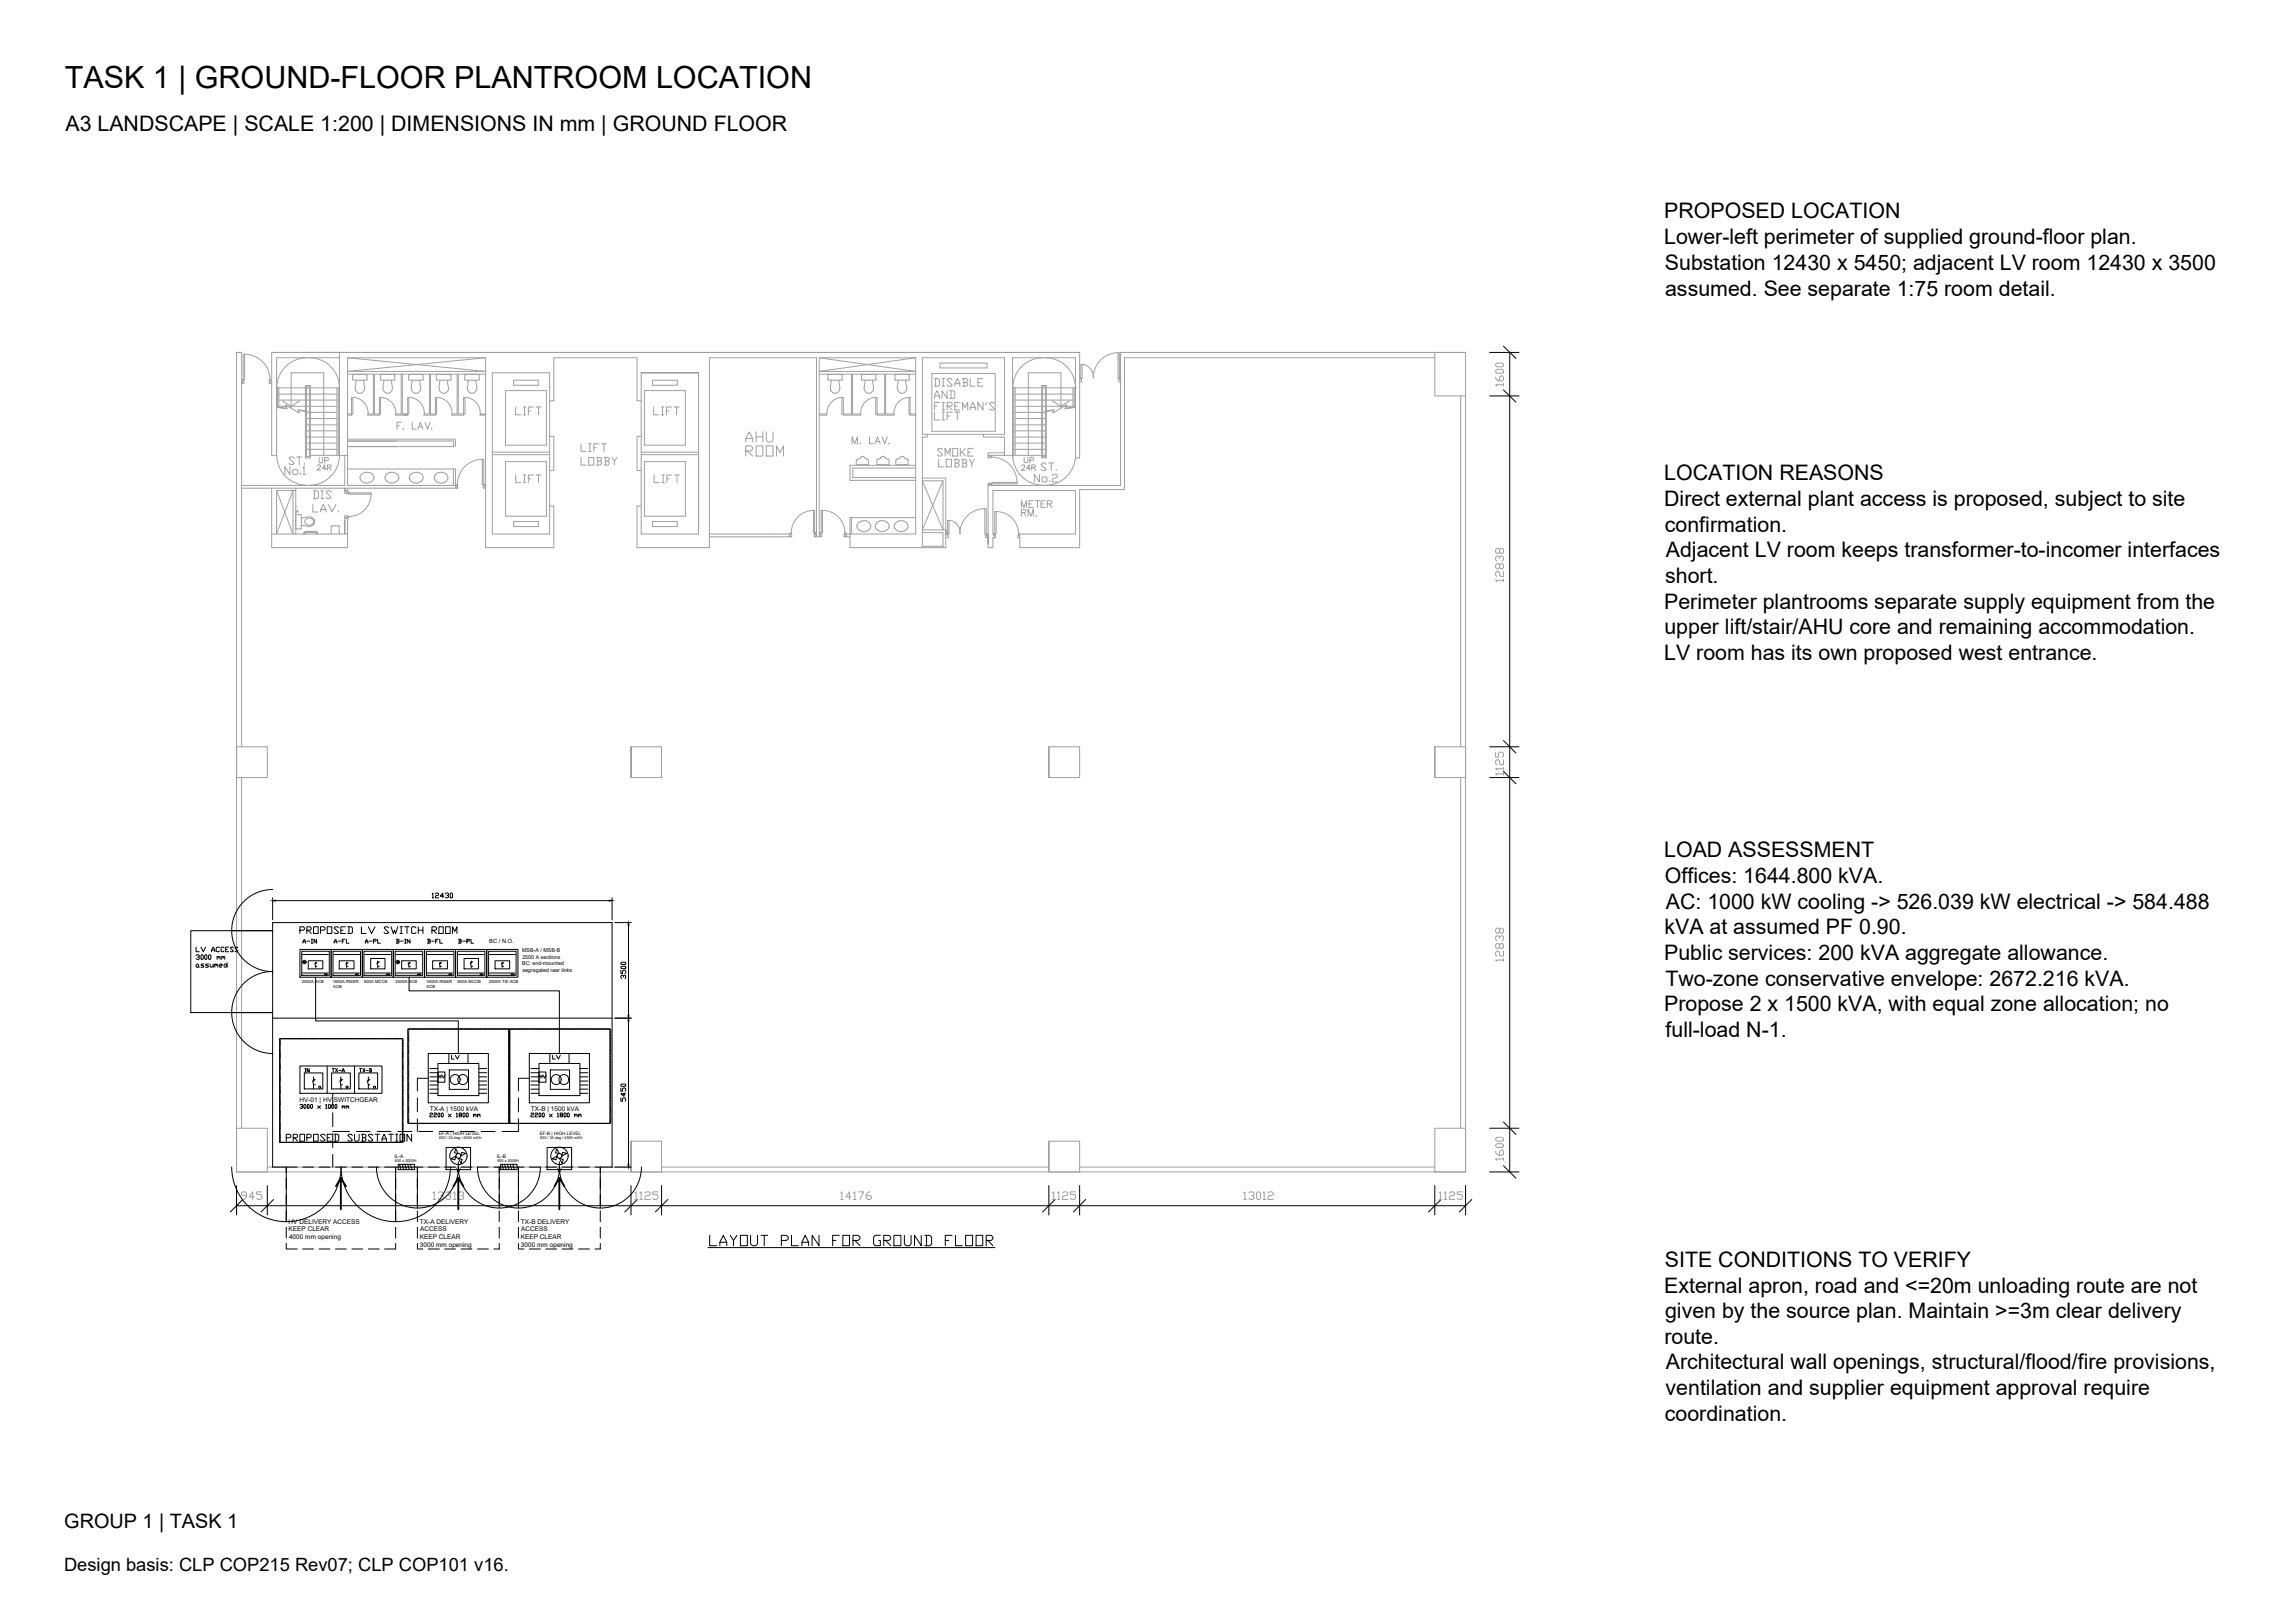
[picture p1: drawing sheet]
<svg xmlns="http://www.w3.org/2000/svg" width="420mm" height="297mm" viewBox="0 0 420 297" stroke-linecap="round" stroke-linejoin="round" font-family="sans-serif">
<defs><g id="words">
<text font-size="5.6" x="11.9" y="16.2">TASK 1 | GROUND-FLOOR PLANTROOM LOCATION</text>
<text font-size="5.3" fill="#a0a0a0" x="135.5" y="82.2">AHU</text>
<g font-size="4.4" fill="#a0a0a0">
<text x="276.2" y="72" transform="rotate(-90 276.2 72)">1600</text>
<text x="93.1" y="77.3">LIFT</text>
<text x="118.5" y="77.3">LIFT</text>
<text x="169.7" y="74.1">AND</text>
<text x="169.7" y="78">LIFT</text>
<text x="105.1" y="84">LIFT</text>
<text x="93.1" y="89.6">LIFT</text>
<text x="118.5" y="89.6">LIFT</text>
<text x="170.7" y="86.8">LOBBY</text>
<text x="189.4" y="87.5">ST.</text>
<text x="56.1" y="94.9">LAV.</text>
<text x="56.1" y="92.4">DIS</text>
<text x="276.2" y="107.6" transform="rotate(-90 276.2 107.6)">12838</text>
<text x="276.2" y="143.2" transform="rotate(-90 276.2 143.2)">1125</text>
<text x="276.2" y="177.1" transform="rotate(-90 276.2 177.1)">12838</text>
<text x="276.2" y="213.4" transform="rotate(-90 276.2 213.4)">1600</text>
<text x="43" y="220.8">945</text>
<text x="115" y="220.8">1125</text>
<text x="191.6" y="220.8">1125</text>
</g>
<g font-size="4" fill="#a0a0a0">
<text x="57.1" y="86.1">UP</text>
<text x="185.9" y="87.5">24R</text>
<text x="186.3" y="86.1">UP</text>
<text x="185.9" y="95.6">RM.</text>
</g>
<g font-size="3.9">
<text x="12" y="23.9">A3 LANDSCAPE | SCALE 1:200 | DIMENSIONS IN mm | GROUND FLOOR</text>
<text x="304.7" y="39.9">PROPOSED LOCATION</text>
<text x="304.7" y="44.6">Lower-left perimeter of supplied ground-floor plan.</text>
<text x="304.8" y="49.3">Substation 12430 x 5450; adjacent LV room 12430 x 3500</text>
<text x="304.8" y="54.1">assumed. See separate 1:75 room detail.</text>
<text x="304.7" y="87.9">LOCATION REASONS</text>
<text x="304.7" y="92.6">Direct external plant access is proposed, subject to site</text>
<text x="304.8" y="97.3">confirmation.</text>
<text x="304.8" y="106.7">short.</text>
<text x="305" y="102">Adjacent LV room keeps transformer-to-incomer interfaces</text>
<text x="304.7" y="111.4">Perimeter plantrooms separate supply equipment from the</text>
<text x="304.7" y="116.1">upper lift/stair/AHU core and remaining accommodation.</text>
<text x="304.7" y="120.8">LV room has its own proposed west entrance.</text>
<text x="304.7" y="156.9">LOAD ASSESSMENT</text>
<text x="304.8" y="161.7">Offices: 1644.800 kVA.</text>
<text x="305" y="166.4">AC: 1000 kW cooling -&gt; 526.039 kW electrical -&gt; 584.488</text>
<text x="304.7" y="171">kVA at assumed PF 0.90.</text>
<text x="304.7" y="175.7">Public services: 200 kVA aggregate allowance.</text>
<text x="304.7" y="185.1">Propose 2 x 1500 kVA, with equal zone allocation; no</text>
<text x="304.9" y="180.4">Two-zone conservative envelope: 2672.216 kVA.</text>
<text x="304.9" y="189.8">full-load N-1.</text>
<text x="304.8" y="231.9">SITE CONDITIONS TO VERIFY</text>
<text x="304.7" y="236.6">External apron, road and &lt;=20m unloading route are not</text>
<text x="304.7" y="245.9">route.</text>
<text x="304.8" y="241.3">given by the source plan. Maintain &gt;=3m clear delivery</text>
<text x="305" y="250.6">Architectural wall openings, structural/flood/fire provisions,</text>
<text x="304.9" y="255.3">ventilation and supplier equipment approval require</text>
<text x="304.8" y="260">coordination.</text>
</g>
<text font-size="3.6" x="11.8" y="279.7">GROUP 1 | TASK 1</text>
<g font-size="3.5">
<text x="54.7" y="197.6">IN</text>
<text x="81.5" y="195.1">LV</text>
<text x="99.8" y="195.1">LV</text>
<text x="79" y="198.6">HV</text>
<text x="97.7" y="198.6">HV</text>
<text x="115.4" y="202.8" transform="rotate(-90 115.4 202.8)">5450</text>
</g>
<text font-size="3.4" x="11.7" y="287.5">Design basis: CLP COP215 Rev07; CLP COP101 v16.</text>
<g font-size="1.2">
<text x="54.8" y="201.7">HV-01 | HV SWITCHGEAR</text>
<text x="78.7" y="203.3">TX-A | 1500 kVA</text>
<text x="97.2" y="203.3">TX-B | 1500 kVA</text>
<text x="52.8" y="223.9">HV DELIVERY ACCESS</text>
<text x="52.8" y="225.4">KEEP CLEAR</text>
<text x="52.9" y="226.8">4000 mm opening</text>
<text x="76.8" y="226.8">KEEP CLEAR</text>
<text x="76.9" y="223.9">TX-A DELIVERY</text>
<text x="76.9" y="225.4">ACCESS</text>
<text x="95.3" y="226.8">KEEP CLEAR</text>
<text x="95.4" y="223.9">TX-B DELIVERY</text>
<text x="95.4" y="225.4">ACCESS</text>
<text x="76.9" y="228.2">3000 mm opening</text>
<text x="95.4" y="228.2">3000 mm opening</text>
</g>
<g font-size="1">
<text x="89.6" y="172.7">BC / N.O.</text>
<text x="95.6" y="174.3">MSB-A / MSB-B</text>
<text x="95.6" y="176.7">BC: end-mounted</text>
<text x="95.6" y="175.5">2500 A sections</text>
<text x="95.6" y="177.8">segregated rear links</text>
</g>
<g font-size=".9">
<text x="72.2" y="212">IL-A</text>
<text x="91" y="212">IL-B</text>
</g>
<g font-size=".8">
<text x="55.3" y="179.9">2500A ACB</text>
<text x="60.9" y="179.9">1600A RISER</text>
<text x="66.7" y="179.9">800A MCCB</text>
<text x="72.4" y="179.9">2500A ACB</text>
<text x="78" y="179.9">1600A RISER</text>
<text x="83.8" y="179.9">800A MCCB</text>
<text x="89.5" y="179.9">2500A TIE ACB</text>
<text x="61" y="180.8">ACB</text>
<text x="78.1" y="180.8">ACB</text>
<text x="80.3" y="207.7">EF-A | HIGH LEVEL</text>
<text x="98.8" y="207.7">EF-B | HIGH LEVEL</text>
</g>
<g font-size=".7">
<text x="80.4" y="208.5">630 / 30 deg / 4500 m3/h</text>
<text x="98.9" y="208.5">630 / 30 deg / 4500 m3/h</text>
<text x="72.3" y="212.8">600 x 2000H</text>
<text x="91.1" y="212.8">600 x 2000H</text>
</g>
</g></defs>
<!-- layer: ARCH -->
<g fill="none" stroke="#a0a0a0" stroke-width=".18">
<path d="M44.4 69.5h.1v.2h.2v.5h-.3zM44.5 64.8h.3v4.7h-.3zM44.8 64.8a4.6 4.6 0 0 1 4.6 4.6M49.4 69.5h.2v.7h-.3zM50.6 71h.1M50.6 74.4h.2M50.6 73.2h.2M50.6 72.1h.2M50.6 71h5.3M50.7 74.6l1.8 .2-.2-.7 2.5 1.5-.2-.6 1.5 .2M50.7 74.5l1.8 .2M50.8 71v3.6"/>
<path d="M51.1 74.4h4.8M51.1 73.2h4.8M51.1 72.1h4.8M51.1 71v3.6M51.7 73.3l1.6 1.1 1.6-1.1M53.3 74.7v-6.5h6v15.1M54.6 75.1l1.5 .2M56.1 77.8h.5M56.1 78.9h.5M56.1 80h.5M56.1 76.6h.5M56.1 74.4h.5"/>
<path d="M56.1 73.2h.5M56.1 72.1h.5M56.1 75.5h.5M56.1 71h.5M56.2 65.5a5.5 5.5 0 0 0-5.5 5.5M56.6 74.5v-3.7h-.5v12.8M56.6 74.6v9M56.7 65.5a5.5 5.5 0 0 1 5.4 5.5M56.8 74.5v-3.9h-.9v13.2M56.8 74.6v9.2M56.8 77.8h4.9M56.8 78.9h4.9"/>
<path d="M56.8 80h4.9M56.8 76.6h4.9M56.8 74.4h4.9M56.8 73.2h4.9M56.8 72.1h4.9M56.8 75.5h4.9M56.8 71h5.3M61.7 71v4.1M61.7 75.3v8M61.9 77.8h.2M61.9 78.9h.2M61.9 80h.2"/>
<path d="M61.9 76.6h.2M61.9 74.4h.2M61.9 73.2h.2M61.9 72.1h.2M61.9 75.5h.2M61.9 71v4.2M61.9 75.3v8M62.1 65.5h-11.5v17.8h-.9v-18.8h148v19.3h-.8v-18.3h-11.5v18.3M62.1 64.5v18.8h1.5M63.6 75.8h1v-3h-.3v3.2h-.7M63.6 65.5h25.3M63.6 65.5l25.3 2.5h-25.3l25.3-2.5"/>
<path d="M63.6 68.5h25.3M63.6 65.5v23.3h19.8M64.6 69.4l.1 .1M64.6 68.7v.8M64.6 72.7a2.9 2.9 0 0 1 2.8 3M64.6 68.5h2.5l.1 .1M64.6 69.6h1.2M64.7 68.5l-.1 .1M65.1 71.4l.4 .5M65.2 69.6l-.2 1.3 .1 .5M65.5 71.9l.3 .1 .5-.1M65.8 69.6h.2"/>
<path d="M66 69.6h1.1M66.5 69.6l.3 1.3M66.7 71.4l-.4 .5M66.7 70.9v.5M67.2 68.7v.8M67.2 69.4l-.1 .1M68.4 68.5v7.3h-1M68.5 68.5v7.3h1v-3h.2v3h-.2v.2h-2.1v-.2M69.6 69.4l.1 .1M69.6 68.7v.8M69.7 72.7a2.9 2.9 0 0 1 2.8 3M69.7 68.5h2.5l.1 .1"/>
<path d="M69.7 69.6h1.2M69.7 68.5l-.1 .1M70.2 71.4l.4 .5M70.3 69.6l-.2 1.3 .1 .5M70.6 71.9l.2 .1 .6-.1M70.9 69.6h.2M71 69.6h1.2M71.6 69.6l.2 1.3M71.7 71.4l-.3 .5M71.8 70.9v.5M72.3 68.7v.8M72.3 69.4l-.1 .1"/>
<path d="M72.4 75.8v.2M72.7 77.9h.5M73.4 77.3h-.7v1.3M73.4 68.5v7.3h-1M73.7 68.5v7.3h.8v.2h-2.1v-.2M73.8 78.4l-.1 .1h.2M73.9 75.8h.9v-3h-.2v3.2h-.7M74.8 68.7v.8M74.8 69.4l.1 .1M74.9 72.7a2.9 2.9 0 0 1 2.8 3M74.9 69.6h2.5M74.9 68.5h2.5l.1 .1"/>
<path d="M75 68.5l-.2 .1M75.3 70.9l.1 .5M75.4 71.4l.3 .5M75.5 77.3v1.3h.7M75.5 69.6l-.2 1.3M75.8 71.9l.2 .1 .6-.1M76.5 78.6l.5-1.3 .4 1.3M76.7 78.1h.6M76.8 69.6l.2 1.3M77 71.4l-.4 .5M77 70.9v.5M77.5 68.7v.8"/>
<path d="M77.5 69.4l-.1 .1M77.8 77.3l.5 1.3 .4-1.3M78.6 68.5v7.3h-1v.2h2.1v-.2h.2v-3h-.2v3h-.9v-7.3M79 78.4l.1 .1M79.9 68.7v.8M79.9 69.4l.1 .1M80 72.7a2.9 2.9 0 0 1 2.8 3M80 69.6h2.5M80 68.5h2.5l.1 .1M80 68.5l-.1 .1M80.4 70.9l.1 .5M80.4 71.4l.4 .5"/>
<path d="M80.6 69.6l-.3 1.3M80.9 71.9l.2 .1 .6-.1M81.9 69.6l.2 1.3M82 71.4l-.4 .5M82.1 70.9l-.1 .5M82.5 68.7v.8M82.6 69.4l-.1 .1M83.7 68.5v7.3h-1v.2h2.2v-.2h.2v-3h-.2v3h-1v-7.3M85.1 69.4l.1 .1M85.1 68.6l.1-.1h2.4l.2 .1M85.1 68.7v.8M85.1 72.7a2.9 2.9 0 0 1 2.8 3"/>
<path d="M85.2 69.6h2.4M85.6 70.9v.5M85.7 71.4l.3 .5M85.8 69.6l-.2 1.3M86 71.9l.3 .1 .5-.1M87.1 69.6l.2 1.3-.1 .5M87.2 71.4l-.4 .5M87.7 68.7v.8M87.8 69.4l-.1 .1M88.9 75.8h-1v.2h1M88.9 65.5v34.7h12.5v-7.6h-.8M90.1 68.2h10.5v29.5h-10.5z"/>
<path d="M92.5 71.5h7.5v10h-7.5zM94 69.6h4.6v.9h-4.6zM100.6 73.3h.8v-7.8h15.2v7.8h.8M100.6 79.9h.8v6.2h-.8M117.4 79.9h-.8v6.2h.8M117.4 68.2h10.5h-10.5M117.4 68.2v29.5h10.5v-29.5M118 71.5h7.5v10h-7.5zM119.5 69.6h4.5v.9h-4.5zM150 65.5l17.6 2.5h-17.6l17.6-2.5M150 65.5v32.7h-.5v-32.7h-19.6v34.7h-13.3v-7.6h.8M150 75.8h1.4"/>
<path d="M150 65.5h17.6M150.2 68.5h17.4M151.4 75.8v.2h-1.4M151.6 69.4l.1 .1M151.6 68.7v.8M151.6 69.6h2.5M151.6 68.5h2.5l.1 .1M151.7 68.5l-.1 .1M152 70.9l.1 .5M152.1 71.4l.4 .5M152.2 69.6l-.2 1.3M152.5 71.9l.2 .1 .6-.1"/>
<path d="M153.5 69.6l.2 1.3v.5M153.7 71.4l-.4 .5M154.2 72.7a2.9 2.9 0 0 0-2.8 3M154.2 68.7v.8M154.2 69.4l-.1 .1M155.9 68.5v7.3h-1.5v-3h-.3v3h.3v.2h3.2v-.2h-1.5v-7.3M157.7 69.4l.1 .1M157.7 68.7v.8M157.8 68.5h2.5l.1 .1M157.8 69.6h1.2M157.8 68.5l-.1 .1M158.2 70.9l.1 .5"/>
<path d="M158.3 71.4l.4 .5M158.4 69.6l-.2 1.3M158.7 71.9l.2 .1 .6-.1M159 69.6h1.3M159.2 80v1.2h.7M159.7 69.6l.2 1.3v.5M159.8 71.4l-.3 .5M160.3 72.8h.3v3h-.3zM160.4 72.7a2.9 2.9 0 0 0-2.8 3M160.4 68.7v.8M160.4 69.4l-.1 .1M161.5 80l.5 1.2 .4-1.2"/>
<path d="M162 68.5v7.3h-1.4v.2h3.1v-.2M162.1 68.5v7.3h1.6M163.8 69.4l.1 .1M163.8 68.7v.8M163.9 68.5h2.5l.1 .1M163.9 69.6h1.2M163.9 68.5l-.1 .1M164.3 70.9l.1 .5M164.4 71.4l.4 .5M164.5 69.6l-.2 1.3M164.8 71.9l.2 .1 .6-.1M165.1 69.6h.2"/>
<path d="M165.2 69.6h1.2M165.8 69.6l.2 1.3-.1 .5M165.9 71.4l-.3 .5M166.4 72.7a2.9 2.9 0 0 0-2.7 3M166.5 68.7v.8M166.5 69.4l-.1 .1M167.6 65.5v32.2h-12.6v.5h.6M167.6 75.8h-1v-3h-.2v3h.2v.2h1M168.9 79.5v-14h15v14h-3.9v.5h3.9v3.3h-3v-.4h3M170.6 68.4h11.6v10.5h-11.6zM172.1 66.4h8.6v.9h-8.6zM177.6 69.3v1.4h1"/>
<path d="M177.6 75v-.4l.5-1 .5 1v.4M177.6 74.6h1M179 70h.5M180 69.3h-1v1.4h1M180 73.6v1.4l-1-1.4v1.4M180 79.5h-10.2v.5h-.9v20.2M180.7 73.6l-.3 .5M182.1 73.9l-.3-.3h-.4l-.3 .3 1 .9-.3 .2h-.4l-.3-.2M185.4 77.8h.2M185.4 78.9h.2M185.4 80h.2M185.4 76.6h.2"/>
<path d="M185.4 74.4h.2M185.4 73.2h.2M185.4 72.1h.2M185.4 75.5h.2M185.4 71h5.3M185.6 71v12.3M185.8 77.8h4.9M185.8 78.9h4.9M185.8 80h4.9M185.8 76.6h4.9M185.8 74.4h4.9M185.8 73.2h4.9"/>
<path d="M185.8 72.1h4.9M185.8 75.5h4.9M185.8 71v12.3M190.9 77.8h.5M190.9 78.9h.5M190.9 80h.5M190.9 76.6h.5M190.9 74.4h.5M190.9 73.2h.5M190.9 72.1h.5M190.9 75.5h.5M190.9 71h.5"/>
<path d="M190.9 65.5a5.5 5.5 0 0 0-5.5 5.5M191.4 65.5a5.5 5.5 0 0 1 5.5 5.5M191.6 74.4h4.8M191.6 73.2h4.8M191.6 72.1h4.8M191.6 71h5.3M192.6 73.3l1.6 1.1 1.6-1.1M192.9 75.1l-1.6 .2M194.2 74.7v-6.5h-5.9v15.1M196.4 71v3.6M196.7 74.4h.2M196.7 73.2h.2"/>
<path d="M196.7 72.1h.2M196.7 71v3.6M196.8 74.6l-1.8 .2 .2-.7-2.5 1.5 .3-.6-1.7 .2M196.8 74.5l-1.8 .2M196.9 71h.1M198.1 66.7v2.5h-.4M198.1 66.7h-.2v2.8h.1v.4h-.3M204.7 64.6h.2v4.9h-.1v.4h.3v-.7h-.4zM204.7 64.5a4.6 4.6 0 0 0-4.6 4.7 2.26 2.26 0 0 0-2-2.5M262.7 65.5h-56.8v24.1h-8.2v10.6h-11v-1.8M267.4 72.5v64.2M268.3 64.5h-5.6v8h5.6"/>
<path d="M268.3 64.5h-63.2v24.3h-24.2v8.9M268.3 64.5v150h-225M49.7 89.4v10.8h13.9v-5.3M49.7 97.7h13.9M50.6 89.8l3 7.9v-7.9l-3 7.9v-7.9h3.5M50.7 83.3a5.5 5.5 0 0 0 5.5 5.5M53.1 85.4v1.5l-.9-1.5v1.5M53.6 86.1l.2-.2h.5l.2 .2v.5l-.2 .3h-.5l-.2-.3zM53.8 83.8l-.2-.2h-.5l-.2 .2 .9 1-.2 .2h-.5l-.2-.2M54.1 93.5v.3M54.1 92.8h.1M54.1 96.7l.2 .1h.7"/>
<path d="M54.1 89.4v8.3M54.2 93.5h.2M54.2 93.7h.2M54.2 94.2h.8M54.3 94.1l-.2 .1M54.3 83.6h.9M54.5 93.5l.1 .1-.1 .1M54.8 83.6v1.4M55 86.6v.3M55.2 95.6v1.1l-.1 .1M55.5 85.7l.2-.3v1.5M55.5 86.9h.4"/>
<path d="M55.6 97.7h.2M55.6 97.5v.2M55.7 84.8v.2M55.8 97.6v.1M56 97.5h1.8M56 97.4l-.2 .2M56.1 81.1h.5M56.8 81.1h4.9M57.8 97.4l.2 .2M57.9 97.3h-2l-.2 .2M57.9 97.3l.2 .2M57.9 97.7h.3"/>
<path d="M58 97.6v.1M58.1 97.5v.2M60.6 96.4v1.3M61.9 81.1h.2M62.1 96.4v1.3M62.1 83.3a5.5 5.5 0 0 1-5.4 5.5M63.1 94.9v2.8v-2.5M63.1 89.9v-.5v.5h.5v-.5v.5M63.1 83.3v5.5h-18.9M63.6 80.4h19.8v1.2h-.4M63.6 85.8h19.8v3.6h-39.2M63.6 80.7h19.4v1h-19.4"/>
<path d="M63.8 90.2h4.1v.3h-4.1zM66 87l-.1 .4 .1 .4M66 87.8l.3 .3M66.3 88.1a1.35 1.35 0 0 0 1.3 .2M66.3 86.7l-.3 .3M67.2 86.4l.4 .1M67.2 86.4l-.9 .3M67.7 86.5l.6 .5M67.9 90.4a4.1 4.1 0 0 1-4 4.1M68.3 87.8l-.6 .5M68.4 87l.1 .4-.1 .4M70.6 87l-.1 .4 .1 .4"/>
<path d="M70.6 87.8a1.32 1.32 0 0 0 2 .3M71.7 86.4a1.2 1.2 0 0 0-1.1 .6M71.7 86.4l.9 .3M72.6 86.7l.3 .3M72.9 87.8l-.3 .3M72.9 87l.1 .4-.1 .4M75 87l-.1 .4 .1 .4M75 87.8l.3 .3M75.3 88.1a1.34 1.34 0 0 0 1.7 0M75.3 86.7l-.3 .3M76.2 86.4l.8 .3M76.2 86.4l-.9 .3"/>
<path d="M77.1 86.7l.3 .3M77.4 87.8l-.3 .3M77.4 87l.1 .4-.1 .4M79.6 87l-.1 .4 .1 .4M79.6 87.8l.3 .3M79.9 86.7l-.3 .3M80.8 86.4l-.9 .3M80.8 86.4l.8 .3M81.6 86.7l.3 .3M81.9 87.8a1.32 1.32 0 0 1-2 .3M81.9 87l.1 .4-.1 .4M83 85.8v3"/>
<path d="M83.5 88.7h.2l.1 .7h-.3zM88.3 84.1h.3v4.6h-.3zM88.3 84.1a4.6 4.6 0 0 0-4.6 4.6M88.6 88.7h.2v.7h-.4zM88.8 88.7h.1M90.1 82.7h10.5M90.1 83.2h10.5M92.5 84.5h7.5v10h-7.5zM94 95.4h4.6v1h-4.6zM117.4 82.7h10.5M117.4 83.2h10.5M118 84.5h7.5v10h-7.5z"/>
<path d="M119.5 95.4h4.5v1h-4.5zM129.9 97.7h14.6v.5h-14.6M144.6 97.5h.2v.3h.1v.4h-.3zM148.9 93.4h.2v4.1h-.2zM148.9 93.4a4.1 4.1 0 0 0-4 4.1M149.1 97.5h.3v.7h-.3zM150.1 97.5h.2v.3h.2v.4h-.4zM150.3 93.4h.3v4.1h-.3zM150.6 93.4a4.1 4.1 0 0 1 4.1 4.1M154.6 97.5h.3v.7h-.4zM155.9 94.7v3M156 81.2v-1.2l.5 1.2 .5-1.2v1.2"/>
<path d="M156.8 84.3v.7h2.2v-.7M157 96.7l.3 .3M157.3 95.6l-.4 .5 .1 .6M157.3 97l.4 .2M157.5 81.1v.1l.1-.1M157.7 97.2h1M157.7 95.3l-.4 .3M158.2 95.3l-.5 .1M158.2 95.3l.5 .1M158.3 83.8l-.2-.3h-.3l-.4 .4-.5 .2-.1 .1M158.3 83.8l.5 .2M158.7 95.4a1 1 0 0 1 .6 1.3"/>
<path d="M158.8 84l.2 .2M159.3 96.7l-.6 .5M160.2 81.2l.5-1.2 .4 1.2M160.3 96.7a1.32 1.32 0 0 0 2 .3M160.4 80.8h.6M160.5 84.3v.7h2.3v-.7M161 95.4a1 1 0 0 0-.7 1.3M161.2 83.8l.5-.3 .4 .3M161.3 83.8l-.8 .4M161.5 95.3l-.5 .1M161.5 95.3l.4 .1M162 95.3l.4 .3"/>
<path d="M162 83.8l.8 .4M162.4 95.6l.3 .5v.6M162.7 96.7l-.3 .3M162.7 81.1v.1l.1-.1M163.8 96.7l.3 .3M164 84.3v.7h2.2v-.7M164.1 95.6l-.4 .5 .1 .6M164.1 97a1.35 1.35 0 0 0 1.4 .2M164.3 84l-.3 .2M164.5 95.4l-.4 .2M165 95.3l-.5 .1M165 95.3l.4 .1"/>
<path d="M165.2 83.5l-.3 .1-.2 .3-.4 .1M165.2 83.5l.4 .3M165.4 95.3l.5 .3M165.5 83.8l.8 .4M165.9 95.6l.3 .5v.6M166.1 96.7l-.6 .5M167.6 85.2h-12v2.7h12M167.6 85.7h-11.5v1.7h11.5M168.9 87.5h4.2v12.7h-17.5v-5.5h12M168.9 97.5h3.7v2.7M168.9 88h3.7v9zM168.9 100h3.7"/>
<path d="M172.6 88l-3.7 9h4.2M173.3 97v.7h.4v-2.5h-.2v2.8h.1v.4h-.3M173.8 95.2a2.26 2.26 0 0 1 2 2.5M180.3 93.1a4.6 4.6 0 0 0-4.6 4.6M180.3 93.1h.3v4.9h-.2v.4h.3v-.7h-.4zM180.9 83.5h.7v.2l-.7 .1zM180.9 88.4h.5v.1h.2v.2h-.7zM181.6 83.7a4.6 4.6 0 0 1 4.6 4.6h-4.6v.2h4.6M181.9 98.4h-.1v1.8h-.9v-2.5v1.8M181.9 97.7h.2v.3h.1v.4h-.3zM182.4 93.6v4.1h-.3M182.4 93.6h-.3v4.1"/>
<path d="M182.4 93.6a4.1 4.1 0 0 1 4.1 4.1h10.4v-7.9h-15.1v7.9h.3M183.9 83.3h1.5M185.4 81.1h.2M185.8 81.1h4.9M186.5 97.7h.2v.7h-.3zM190.7 83.8v-13.2h.9v13.2M190.9 81.1h.5M190.9 83.6v-12.8h.5v12.8M191.7 92.2h.6l.3-.4-.3-.2h-.6v1.3M192.2 92.2l.4 .7M196.9 83.3a5.5 5.5 0 0 1-5.5 5.5M43.3 136.7v5.6h5.6v-5.6h-5.6v5.6"/>
<path d="M44.2 136.7v-72.2h-.9v150M115.5 136.7v5.6h5.6v-5.6h-5.6v5.6M192 136.7v5.6h5.7v-5.6h-5.7v5.6M262.7 136.7v5.6h5.6v-5.6h-5.6v5.6M44.2 142.3v64.2M267.4 142.3v64.2M43.3 206.5h5.6v8h-5.6zM48.9 213.6h66.6M79.3 218.3l.2-.2v1.4M79.3 219.5h.5M80.2 218.3l.2-.2h.5l.3 .2v.3l-.5 .2M80.9 218.8l.3 .3v.2l-.3 .2h-.5l-.2-.2"/>
<path d="M81.6 218.3l.3-.2h.4l.2 .2v.3l-.2 .2h-.2M82.3 218.8l.2 .3-.2 .4h-.4l-.3-.2M83 218.3l.3-.2v1.4M83 219.5h.5M83.9 218.3l.3-.2h.5l.2 .2v.3l-.2 .2h-.3M84.7 218.8l.2 .3-.2 .4h-.5l-.3-.2M115.5 208.9v5.6h5.6v-5.6h-5.6v5.6M121.1 213.6h70.9M153.9 218.3l.2-.2v1.4M153.9 219.5h.5M155.8 219.1h-.9l.6-1v1.4M156.3 218.3l.2-.2v1.4"/>
<path d="M156.3 219.5h.4M157.2 218.1h.9l-.7 1.4M159.3 218.1h-.3l-.4 .5v.7l.2 .2h.5l.3-.2v-.2l-.3-.3h-.7M192 208.9v5.6h5.7v-5.6h-5.7v5.6M197.7 213.6h65M227.7 218.3l.2-.2v1.4M227.7 219.5h.5M228.6 218.3l.3-.2h.4l.3 .2v.3l-.5 .2M229.3 218.8l.3 .3v.2l-.3 .2h-.4l-.3-.2M230 218.3l.3-.2 .5 .2v1l-.3 .2h-.2l-.3-.2zM231.2 218.3l.2-.2v1.4M231.2 219.5h.5"/>
<path d="M232.2 218.3l.2-.2h.5l.2 .2v.3l-.2 .2h-.5l-.2 .3v.4h.9M262.7 206.5h5.6v8h-5.6zM263.5 218.3l.2-.2v1.4M263.5 219.5h.4M264.4 218.3l.3-.2v1.4M264.4 219.5h.5M265.3 218.3l.3-.2h.5l.2 .2v.3l-.2 .2h-.5l-.3 .3v.4h1M267.7 218.1h-.9v.5h.7l.2 .2v.5l-.2 .2h-.5l-.2-.2"/>
</g>
<!-- layer: 0 -->
<g fill="none" stroke="#000" stroke-width=".18">
<path d="M272.7 64.5h5.4M272.7 72.5h5.4M275.3 71.4l2.2 2.2M275.3 63.4l2.2 2.2M276.4 64.5v150M272.7 136.7h5.4M272.7 142.3h5.4M262.7 217v5.4M263.8 219.5l-2.3 2.3M268.3 217v5.4M269.5 219.5l-2.3 2.3M272.7 206.5h5.4"/>
<path d="M272.7 214.5h5.4M275.3 205.3l2.2 2.3M275.3 213.3l2.2 2.3M43.3 220.7h225M129.6 228.3h52.6M129.9 226.1v1.9h1.3M131.8 228v-.6l.6-1.3 .7 1.3v.6M131.8 227.4h1.3M133.7 226.1l.6 .9v1M134.9 226.1l-.6 .9M135.6 226.1h1.2v1.9h-1.2zM137.4 226.1v1.6l.4 .3h.5l.4-.3v-1.6"/>
<path d="M139.3 226.1h1.2M139.9 226.1v1.9M143 227h1l.3-.3v-.3l-.3-.3h-1v1.9M144.9 226.1v1.9h1.3M146.8 228v-.6l.6-1.3 .6 1.3v.6M146.8 227.4h1.2M149.9 226.1v1.9l-1.2-1.9v1.9M152.4 227h.6M153.7 226.1h-1.3v1.9M154.3 226.1h1.2v1.9h-1.2zM156.2 227h.9l.3-.3v-.3l-.3-.3h-.9v1.9M156.5 227l.9 1"/>
<path d="M161.2 226.1h-1l-.3 .3v1.3l.3 .3h1v-1h-.3M161.8 227h.9l.4-.3v-.3l-.4-.3h-.9v1.9M162.1 227l1 1M163.7 226.1h1.2v1.9h-1.2zM165.6 226.1v1.6l.3 .3h.6l.3-.3v-1.6M168.7 226.1v1.9l-1.3-1.9v1.9M169.3 226.1h.9l.4 .3v1.3l-.4 .3h-.9M169.6 226.1v1.9M173.1 227h.6M174.3 226.1h-1.2v1.9M174.9 226.1v1.9h1.3M176.8 226.1h1.3v1.9h-1.3z"/>
<path d="M178.7 226.1h1.2v1.9h-1.2zM180.6 227h.9l.3-.3v-.3l-.3-.3h-.9v1.9M180.8 227l1 1"/>
</g>
<!-- layer: E-TRIAL-ROOM -->
<g fill="none" stroke="#000" stroke-width=".18">
<path d="M54.9 170.3h.6l.3-.3v-.2l-.3-.2h-.6v1.2M56.2 170.3h.6l.2-.5-.2-.2h-.6v1.2M56.4 170.3l.6 .5M57.4 169.6h.9v1.2h-.9zM58.7 170.3h.6l.2-.3v-.2l-.2-.2h-.6v1.2M59.9 169.6h.8v1.2h-.8zM62 169.8l-.2-.2h-.4l-.2 .2 .8 .9-.2 .1h-.4l-.2-.1M62.4 170.3h.4M63.2 169.6h-.8v1.2h.8M63.7 169.6h.6l.2 .2v.9l-.2 .1h-.6M63.9 169.6v1.2M66.2 169.6v1.2h.8"/>
<path d="M67.4 169.6l.6 1.2 .7-1.2M71.2 169.8l-.2-.2h-.5l-.2 .2 .9 .9-.2 .1h-.5l-.2-.1M71.6 169.6l.4 1.2 .2-.5 .2 .5 .4-1.2M73.2 170.8h.5M73.2 169.6h.5M73.4 169.6v1.2M74.1 169.6h.8M74.5 169.6v1.2M76.2 169.8l-.3-.2h-.4l-.1 .2v.9l.1 .1h.4l.3-.1M76.6 170.3h.8M76.6 169.6v1.2M77.4 169.6v1.2"/>
<path d="M79.1 170.3h.6l.2-.3v-.2l-.2-.2h-.6v1.2M79.3 170.3l.6 .5M80.3 169.6h.9v1.2h-.9zM81.6 169.6h.8v1.2h-.8zM82.8 170.8v-1.2l.5 .9 .4-.9v1.2M52.4 208.2h.6l.3-.2v-.2l-.3-.2h-.6v1.3M53.7 208.2h.6l.2-.4-.2-.2h-.6v1.3M53.9 208.2l.6 .7M54.9 207.6h.9v1.3h-.9zM56.2 208.2h.6l.2-.4-.2-.2h-.6v1.3M57.4 207.6h.9v1.3h-.9zM59.5 207.8l-.2-.2h-.4l-.2 .2 .8 .8-.2 .3h-.4l-.2-.3"/>
<path d="M59.9 208.2h.4M60.7 207.6h-.8v1.3h.8M61.2 207.6h.6l.2 .2v.8l-.2 .3h-.6M61.4 207.6v1.3M64.5 207.8l-.2-.2h-.4l-.2 .2 .8 .8-.2 .3h-.4l-.2-.3M64.9 207.6v1l.2 .3h.4l.2-.3v-1M66.2 207.6h.6l.2 .2v.2l-.2 .2M66.4 208.2h.4l.2 .2v.2l-.2 .3h-.6M66.4 207.6v1.3M68.2 207.8l-.2-.2h-.4l-.2 .2 .8 .8-.2 .3h-.4l-.2-.3M68.7 207.6h.8M69.1 207.6v1.3"/>
<path d="M69.9 208.9v-.5l.4-.8 .4 .8v.5M69.9 208.4h.8M71.2 207.6h.8M71.6 207.6v1.3M72.4 208.9h.4M72.4 207.6h.4M72.6 207.6v1.3M73.2 207.6h.9v1.3h-.9zM75.4 207.6v1.3l-.9-1.3v1.3"/>
</g>
<!-- layer: E-TRIAL-EQUIP -->
<g fill="none" stroke="#000" stroke-width=".18">
<path d="M54.9 173.8h5.7v5h-5.7zM55.5 172.6l.2-.7 .3 .7M55.5 172.4h.5M56.2 172.2h.5M57 171.9h.2M57 172.6h.2M57.1 171.9v.7M58 171.9v.7l-.5-.7v.7M60.6 173.8h5.7v5h-5.7zM61.2 172.6l.2-.7 .3 .7M61.2 172.4h.5M61.9 172.2h.5"/>
<path d="M62.7 172.2h.2M63.2 171.9h-.5v.7M63.4 171.9v.7h.5M66.3 173.8h5.7v5h-5.7zM66.9 172.6l.2-.7 .3 .7M66.9 172.4h.5M67.6 172.2h.5M68.4 172.2h.3l.2-.2-.2-.1h-.3v.7M69.1 171.9v.7h.5M72 173.8h5.7v5h-5.7zM72.6 171.9h.3l.2 .1-.2 .2M72.7 172.2h.2l.2 .3-.2 .1h-.3"/>
<path d="M72.7 171.9v.7M73.3 172.2h.5M74.1 171.9h.2M74.1 172.6h.2M74.2 171.9v.7M75.1 171.9v.7l-.6-.7v.7M77.7 173.8h5.7v5h-5.7zM78.3 171.9h.4l.1 .1-.1 .2M78.4 172.2h.3l.1 .3-.1 .1h-.4M78.4 171.9v.7M79 172.2h.5M79.8 172.2h.2"/>
<path d="M80.3 171.9h-.5v.7M80.5 171.9v.7h.5M83.4 173.8h5.7v5h-5.7zM83.9 171.9h.4l.2 .1-.2 .2M84.1 172.2h.2l.2 .3-.2 .1h-.4M84.1 171.9v.7M84.7 172.2h.5M85.5 172.2h.4l.1-.2-.1-.1h-.4v.7M86.2 171.9v.7h.5"/>
</g>
<!-- layer: E-REV-EQUIPMENT -->
<g fill="none" stroke="#000" stroke-width=".18">
<path d="M55.2 174.1h5.1v4.4h-5.1zM55.4 178.1h4.7M55.4 174.7h4.7M56.4 175.8h2.7v1.5h-2.7zM59.4 178.3h.5v.1h-.5zM61 174.1h5v4.4h-5zM61.1 178.1h4.7M61.1 174.7h4.7M62.1 175.8h2.7v1.5h-2.7zM65.1 178.3h.5v.1h-.5zM66.6 174.1h5.1v4.4h-5.1zM66.8 178.1h4.7"/>
<path d="M66.8 174.7h4.7M67.9 175.4h2.6v1.9h-2.6zM70.8 178.3h.5v.1h-.5zM72.3 174.1h5.1v4.4h-5.1zM72.5 178.1h4.7M72.5 174.7h4.7M73.5 175.8h2.7v1.5h-2.7zM76.5 178.3h.5v.1h-.5zM78.1 174.1h5v4.4h-5zM78.2 178.1h4.7M78.2 174.7h4.7M79.2 175.8h2.7v1.5h-2.7z"/>
<path d="M82.2 178.3h.5v.1h-.5zM83.7 174.1h5.1v4.4h-5.1zM83.9 178.1h4.7M83.9 174.7h4.7M85 175.4h2.6v1.9h-2.6zM87.9 178.3h.5v.1h-.5zM89.1 173.8h5.7v5h-5.7zM89.5 174.1h5v4.4h-5zM89.6 178.1h4.7M89.6 174.7h4.7M90.6 175.8h2.7v1.5h-2.7zM93.6 178.3h.5v.1h-.5z"/>
<path d="M54.9 195.1h15v5h-15zM55.7 196.4h3.4v2.9h-3.4zM57.4 198.8v.5M59.9 195.1v5M60.7 196.4h3.4v2.9h-3.4zM62.4 197.1v.3M62.4 198.8v.5M64.9 195.1v5M65.7 196.4h3.4v2.9h-3.4zM67.4 197.1v.3M67.4 198.8v.5M78.4 192.8h11v9h-11z"/>
<path d="M80.2 194.6h7.5v5.9h-7.5zM87.7 199.3h1.4M87.7 198.6h1.4M87.7 197.9h1.4M87.7 197.1h1.4M87.7 196.3h1.4M87.7 195.6h1.4M96.9 192.8h11v9h-11zM98.7 194.6h7.5v5.9h-7.5zM106.2 199.3h1.4M106.2 198.6h1.4M106.2 197.9h1.4"/>
<path d="M106.2 197.1h1.4M106.2 196.3h1.4M106.2 195.6h1.4M73.2 213.1l.2 1M73.7 213.1l.2 1M74.1 213.1l.3 1M74.6 213.1l.3 1M75.1 213.1l.3 1M78.7 200.1h1.5M81.7 210h4.4v4.1h-4.4zM82.6 212.1l.9-.5-.2 .7zM83.4 210.3l.5 .8-.7-.1z"/>
<path d="M83.9 212l.7 .2-.2 .7zM83.9 212.6v2l-.3-.7M84.2 213.9l-.3 .7M84.5 210.9l.8 .2-1 .5zM87.7 200.1h1.4M91.9 213.1l.3 1M92.4 213.1l.3 1M92.9 213.1l.3 1M93.4 213.1l.3 1M93.9 213.1l.2 1M97.2 200.1h1.5M100.2 210h4.4v4.1h-4.4z"/>
<path d="M101.1 212.1l.9-.5-.2 .7zM101.9 210.3l.5 .8-.7-.1zM102.4 212l.7 .2-.2 .7zM102.4 212.6v2l-.3-.7M102.7 213.9l-.3 .7M103 210.9l.8 .2-1 .5zM106.2 200.1h1.4"/>
<circle cx="58.5" cy="199" r=".19"/>
<circle cx="63.5" cy="199" r=".19"/>
<circle cx="68.6" cy="199" r=".19"/>
<circle cx="83.9" cy="211.5" r=".44"/>
<circle cx="102.4" cy="211.5" r=".44"/>
</g>
<!-- layer: E-T1-CLEARANCE -->
<g fill="none" stroke="#000" stroke-width=".18">
<path d="M51.2 190.2h.1M51.2 190.4h.1M51.2 190.6h.1M51.2 190.8h.1M51.2 191h.1M51.2 191.2h.1M51.2 191.4h.1M51.2 191.6h.1M51.2 191.8h.1M51.2 192h.1M51.2 192.2h.1M51.2 192.4h.1"/>
<path d="M51.2 192.6h.1M51.2 192.8h.1M51.2 193h.1M51.2 193.2h.1M51.2 193.4h.1M51.2 193.6h.1M51.2 193.8h.1M51.2 194h.1M51.2 194.2h.1M51.2 194.4h.1M51.2 194.6h.1M51.2 194.8h.1"/>
<path d="M51.2 195h.1M51.2 195.2h.1M51.2 195.4h.1M51.2 195.6h.1M51.2 195.8h.1M51.2 196h.1M51.2 196.2h.1M51.2 196.4h.1M51.2 196.6h.1M51.2 196.8h.1M51.2 197h.1M51.2 197.2h.1"/>
<path d="M51.2 197.4h.1M51.2 197.6h.1M51.2 197.8h.1M51.2 198h.1M51.2 198.2h.1M51.2 198.4h.1M51.2 198.6h.1M51.2 198.8h.1M51.2 199h.1M51.2 199.2h.1M51.2 199.4h.1M51.2 199.6h.1"/>
<path d="M51.2 199.8h.1M51.2 200h.1M51.2 190.2v.1M51.2 190.4v.1M51.2 190.7h.1M51.2 190.8v.2M51.2 191v.1M51.2 191.2v.1M51.2 191.4v.1M51.2 191.6v.1M51.2 191.8v.1M51.2 192.1h.1"/>
<path d="M51.2 192.2v.1M51.2 192.4v.1M51.2 192.6v.1M51.2 192.8v.1M51.2 193v.2M51.2 193.2v.1M51.2 193.4v.1M51.2 193.6v.1M51.2 193.8v.1M51.2 194v.1M51.2 194.3h.1M51.2 194.4v.1"/>
<path d="M51.2 194.6v.1M51.2 194.8v.1M51.2 195v.1M51.2 195.2v.2M51.2 195.4v.1M51.2 195.7h.1M51.2 195.8v.1M51.2 196v.1M51.2 196.2v.1M51.2 196.5h.1M51.2 196.6v.2M51.2 196.8v.1"/>
<path d="M51.2 197v.1M51.2 197.2v.1M51.2 197.4v.2M51.2 197.6v.1M51.2 197.9h.1M51.2 198v.1M51.2 198.2v.1M51.2 198.4v.1M51.2 198.6v.1M51.2 198.8v.2M51.2 199v.1M51.2 199.2v.1"/>
<path d="M51.2 199.4v.1M51.2 199.6v.1M51.2 199.8v.1M51.3 190.1h-.1M51.3 190.1h.1M51.4 190.1h.1M51.5 190.1h.1M51.6 190.1h.1M51.7 190.1h.1M51.8 190.1h.1M51.9 190.1h.1M52 190.1h.1"/>
<path d="M52.1 190.1h.1M52.2 190.1h.1M52.3 190.1h.1M52.4 190.1h.1M52.5 190.1h.1M52.6 190.1h.1M52.7 190.1h.1M52.8 190.1h.1M52.9 190.1h.1M53 190.1h.1M53.1 190.1h.1M53.2 190.1h.1"/>
<path d="M53.3 190.1h.1M53.4 190.1h.1M53.5 190.1h.1M53.6 190.1h.1M53.7 190.1h.1M53.8 190.1h.1M53.9 190.1h.1M54 190.1h.1M54.1 190.1h.1M54.2 190.1h.1M54.3 190.1h.1M54.4 190.1h.1"/>
<path d="M54.5 190.1h.1M54.6 190.1h.1M54.7 190.1h.1M54.8 190.1h.1M54.9 190.1h.1M54.9 190.1h.2M55.1 190.1h.1M55.2 190.1h.1M55.3 190.1h.1M55.4 190.1h.1M55.5 190.1h.1M55.6 190.1h.1"/>
<path d="M55.7 190.1h.1M55.8 190.1h.1M55.9 190.1h.1M56 190.1h.1M56.1 190.1h.1M56.2 190.1h.1M56.3 190.1h.1M56.4 190.1h.1M56.5 190.1h.1M56.6 190.1h.1M56.7 190.1h.1M56.8 190.1h.1"/>
<path d="M56.9 190.1h.1M57 190.1h.1M57.1 190.1h.1M57.1 190.1h.2M57.3 190.1h.1M57.4 190.1h.1M57.5 190.1h.1M57.6 190.1h.1M57.7 190.1h.1M57.8 190.1h.1M57.9 190.1h.1M58 190.1h.1"/>
<path d="M58.1 190.1h.1M58.2 190.1h.1M58.3 190.1h.1M58.4 190.1h.1M58.5 190.1h.1M58.6 190.1h.1M58.7 190.1h.1M58.8 190.1h.1M58.9 190.1h.1M59 190.1h.1M59.1 190.1h.1M59.2 190.1h.1"/>
<path d="M59.3 190.1h.1M59.4 190.1h.1M59.5 190.1h.1M59.6 190.1h.1M59.7 190.1h.1M59.8 190.1h.1M59.9 190.1h.1M60 190.1h.1M60.1 190.1h.1M60.2 190.1h.1M60.3 190.1h.1M60.4 190.1h.1"/>
<path d="M60.5 190.1h.1M60.6 190.1h.1M60.7 190.1h.1M60.7 190.1h.2M60.9 190.1h.1M61 190.1h.1M61.1 190.1h.1M61.2 190.1h.1M61.3 190.1h.1M61.4 190.1h.1M61.5 190.1h.1M61.6 190.1h.1"/>
<path d="M61.7 190.1h.1M61.8 190.1h.1M61.9 190.1h.1M62 190.1h.1M62.1 190.1h.1M62.2 190.1h.1M62.3 190.1h.1M62.4 190.1h.1M62.5 190.1h.1M62.6 190.1h.1M62.7 190.1h.1M62.8 190.1h.1"/>
<path d="M62.9 190.1h.1M62.9 190.1h.2M63.1 190.1h.1M63.2 190.1h.1M63.3 190.1h.1M63.4 190.1h.1M63.5 190.1h.1M63.6 190.1h.1M63.7 190.1h.1M63.8 190.1h.1M63.9 190.1h.1M64 190.1h.1"/>
<path d="M64.1 190.1h.1M64.2 190.1h.1M64.3 190.1h.1M64.4 190.1h.1M64.5 190.1h.1M64.6 190.1h.1M64.7 190.1h.1M64.8 190.1h.1M64.9 190.1h.1M65 190.1h.1M65.1 190.1h.1M65.2 190.1h.1"/>
<path d="M65.3 190.1h.1M65.4 190.1h.1M65.5 190.1h.1M65.6 190.1h.1M65.7 190.1h.1M65.8 190.1h.1M65.9 190.1h.1M66 190.1h.1M66.1 190.1h.1M66.2 190.1h.1M66.3 190.1h.1M66.4 190.1h.1"/>
<path d="M66.5 190.1h.1M66.5 190.1h.2M66.7 190.1h.1M66.8 190.1h.1M66.9 190.1h.1M67 190.1h.1M67.1 190.1h.1M67.2 190.1h.1M67.3 190.1h.1M67.4 190.1h.1M67.5 190.1h.1M67.6 190.1h.1"/>
<path d="M67.7 190.1h.1M67.8 190.1h.1M67.9 190.1h.1M68 190.1h.1M68.1 190.1h.1M68.2 190.1h.1M68.3 190.1h.1M68.4 190.1h.1M68.5 190.1h.1M68.6 190.1h.1M68.7 190.1h.1M68.7 190.1h.2"/>
<path d="M68.9 190.1h.1M69 190.1h.1M69.1 190.1h.1M69.2 190.1h.1M69.3 190.1h.1M69.4 190.1h.1M69.5 190.1h.1M69.6 190.1h.1M69.7 190.1h.1M69.8 190.1h.1M69.9 190.1h.1M70 190.1h.1"/>
<path d="M70.1 190.1h.1M70.2 190.1h.1M70.3 190.1h.1M70.4 190.1h.1M70.5 190.1h.1M70.6 190.1h.1M70.7 190.1h.1M70.8 190.1h.1M70.9 190.1h.1M71 190.1h.1M71.1 190.1h.1M71.2 190.1h.1"/>
<path d="M71.3 190.1h.1M71.4 190.1h.1M71.5 190.1h.1M71.6 190.1h.1M71.7 190.1h.1M71.8 190.1h.1M71.9 190.1h.1M72 190.1h.1M72.1 190.1h.1M72.2 190.1h.1M72.3 190.1h.1M72.3 190.1h.2"/>
<path d="M72.5 190.1h.1M72.6 190.1h.1M72.7 190.1h.1M72.8 190.1h.1M72.9 190.1h.1M73 190.1h.1M73.1 190.1h.1M73.2 190.1h.1M73.3 190.1h.1M73.4 190.1h.1M73.5 190.1h.1M73.6 190.1h.1"/>
<path d="M73.7 200h.1M73.7 199.8h.1M73.7 199.6h.1M73.7 199.4h.1M73.7 199.2h.1M73.7 199h.1M73.7 198.8h.1M73.7 198.6h.1M73.7 198.4h.1M73.7 198.2h.1M73.7 198h.1M73.7 197.8h.1"/>
<path d="M73.7 197.6h.1M73.7 197.4h.1M73.7 197.2h.1M73.7 197h.1M73.7 196.8h.1M73.7 196.6h.1M73.7 196.4h.1M73.7 196.2h.1M73.7 196h.1M73.7 195.8h.1M73.7 195.6h.1M73.7 195.4h.1"/>
<path d="M73.7 195.2h.1M73.7 195h.1M73.7 194.8h.1M73.7 194.6h.1M73.7 194.4h.1M73.7 194.2h.1M73.7 194h.1M73.7 193.8h.1M73.7 193.6h.1M73.7 193.4h.1M73.7 193.2h.1M73.7 193h.1"/>
<path d="M73.7 192.8h.1M73.7 192.6h.1M73.7 192.4h.1M73.7 192.2h.1M73.7 192h.1M73.7 191.8h.1M73.7 191.6h.1M73.7 191.4h.1M73.7 191.2h.1M73.7 191h.1M73.7 190.8h.1M73.7 190.6h.1"/>
<path d="M73.7 190.4h.1M73.7 190.2h.1M73.7 190.2v.1M73.7 190.4v.1M73.7 190.7h.1M73.7 190.8v.2M73.7 191v.1M73.7 191.2v.1M73.7 191.4v.1M73.7 191.6v.1M73.7 191.8v.1M73.7 192.1h.1"/>
<path d="M73.7 192.2v.1M73.7 192.4v.1M73.7 192.6v.1M73.7 192.8v.1M73.7 193v.2M73.7 193.2v.1M73.7 193.4v.1M73.7 193.6v.1M73.7 193.8v.1M73.7 194v.1M73.7 194.3h.1M73.7 194.4v.1"/>
<path d="M73.7 194.6v.1M73.7 194.8v.1M73.7 195v.1M73.7 195.2v.2M73.7 195.4v.1M73.7 195.7h.1M73.7 195.8v.1M73.7 196v.1M73.7 196.2v.1M73.7 196.5h.1M73.7 196.6v.2M73.7 196.8v.1"/>
<path d="M73.7 197v.1M73.7 197.2v.1M73.7 197.4v.2M73.7 197.6v.1M73.7 197.9h.1M73.7 198v.1M73.7 198.2v.1M73.7 198.4v.1M73.7 198.6v.1M73.7 198.8v.2M73.7 199v.1M73.7 199.2v.1"/>
<path d="M73.7 199.4v.1M73.7 199.6v.1M73.7 199.8v.1M74.7 188.5h.1M74.7 188.7h.1M74.7 188.9h.1M74.7 189h.1M74.7 189.3h.1M74.7 189.5h.1M74.7 189.6h.1M74.7 189.9h.1M74.7 190.1h.1"/>
<path d="M74.7 190.3h.1M74.7 190.4h.1M74.7 190.7h.1M74.7 190.9h.1M74.7 191.1h.1M74.7 191.2h.1M74.7 191.5h.1M74.7 191.7h.1M74.7 191.8h.1M74.7 192.1h.1M74.7 192.3h.1M74.7 192.5h.1"/>
<path d="M74.7 192.6h.1M74.7 192.9h.1M74.7 193.1h.1M74.7 193.3h.1M74.7 193.4h.1M74.7 193.7h.1M74.7 193.9h.1M74.7 194h.1M74.7 194.3h.1M74.7 194.5h.1M74.7 194.7h.1M74.7 194.8h.1"/>
<path d="M74.7 195.1h.1M74.7 195.3h.1M74.7 195.4h.1M74.7 195.7h.1M74.7 195.9h.1M74.7 196.1h.1M74.7 196.2h.1M74.7 196.5h.1M74.7 196.7h.1M74.7 196.9h.1M74.7 197h.1M74.7 197.3h.1"/>
<path d="M74.7 197.5h.1M74.7 197.6h.1M74.7 197.9h.1M74.7 198.1h.1M74.7 198.3h.1M74.7 198.4h.1M74.7 198.7h.1M74.7 198.9h.1M74.7 199.1h.1M74.7 199.2h.1M74.7 199.5h.1M74.7 199.7h.1"/>
<path d="M74.7 199.8h.1M74.7 188.5v.1M74.7 188.7v.1M74.7 188.9v.1M74.7 189.1v.1M74.7 189.3v.1M74.7 189.5v.1M74.7 189.7v.1M74.7 189.9v.1M74.7 190.1v.1M74.7 190.3v.1M74.7 190.5v.1"/>
<path d="M74.7 190.7v.1M74.7 190.9v.1M74.7 191.1v.1M74.7 191.3v.1M74.7 191.5v.1M74.7 191.7v.1M74.7 191.9v.1M74.7 192.1v.1M74.7 192.3v.1M74.7 192.5v.1M74.7 192.7v.1M74.7 192.9v.1"/>
<path d="M74.7 193.1v.1M74.7 193.3v.1M74.7 193.5v.1M74.7 193.7v.1M74.7 193.9v.1M74.7 194.1v.1M74.7 194.3v.1M74.7 194.5v.1M74.7 194.7v.1M74.7 194.9v.1M74.7 195.1v.1M74.7 195.3v.1"/>
<path d="M74.7 195.5v.1M74.7 195.7v.1M74.7 195.9v.1M74.7 196.1v.1M74.7 196.3v.1M74.7 196.5v.1M74.7 196.7v.1M74.7 196.9v.1M74.7 197.1v.1M74.7 197.3v.1M74.7 197.5v.1M74.7 197.7v.1"/>
<path d="M74.7 197.9v.1M74.7 198.1v.1M74.7 198.3v.1M74.7 198.5v.1M74.7 198.7v.1M74.7 198.9v.1M74.7 199.1v.1M74.7 199.3v.1M74.7 199.5v.1M74.7 199.7v.1M74.7 199.9v.1M74.8 188.3l-.1 .1"/>
<path d="M74.8 188.3h.1M74.9 188.3h.1M75 188.3h.1M75.1 188.3h.1M75.2 188.3h.1M75.3 188.3h.1M75.4 188.3h.1M75.5 188.3h.1M75.6 188.3h.1M75.6 188.3h.2M75.8 188.3h.1M75.9 188.3h.1"/>
<path d="M76 188.3h.1M76.1 188.3h.1M76.2 188.3h.1M76.3 188.3h.1M76.4 188.3h.1M76.5 188.3h.1M76.6 188.3h.1M76.7 188.3h.1M76.8 188.3h.1M76.9 188.3h.1M77 188.3h.1M77 188.3h.2"/>
<path d="M77.2 188.3h.1M77.3 188.3h.1M77.4 188.3h.1M77.5 188.3h.1M77.6 188.3h.1M77.7 188.3h.1M77.8 188.3h.1M77.9 188.3h.1M78 188.3h.1M78.1 188.3h.1M78.2 188.3h.1M78.3 188.3h.1"/>
<path d="M78.4 188.3h.1M78.5 188.3h.1M78.6 188.3h.1M78.7 188.3h.1M78.8 188.3h.1M78.9 188.3h.1M79 188.3h.1M79.1 188.3h.1M79.2 188.3h.1M79.2 188.3h.2M79.4 188.3h.1M79.5 188.3h.1"/>
<path d="M79.6 188.3h.1M79.7 188.3h.1M79.8 188.3h.1M79.9 188.3h.1M80 188.3h.1M80.1 188.3h.1M80.2 188.3h.1M80.3 188.3h.1M80.4 188.3h.1M80.5 188.3h.1M80.6 188.3h.1M80.7 188.3h.1"/>
<path d="M80.8 188.3h.1M80.9 188.3h.1M81 188.3h.1M81.1 188.3h.1M81.2 188.3h.1M81.3 188.3h.1M81.4 188.3h.1M81.4 188.3h.2M81.6 188.3h.1M81.7 188.3h.1M81.8 188.3h.1M81.9 188.3h.1"/>
<path d="M82 188.3h.1M82.1 188.3h.1M82.2 188.3h.1M82.3 188.3h.1M82.4 188.3h.1M82.5 188.3h.1M82.6 188.3h.1M82.7 188.3h.1M82.8 188.3h.1M82.8 188.3h.2M83 188.3h.1M83.1 188.3h.1"/>
<path d="M83.2 188.3h.1M83.3 188.3h.1M83.4 188.3h.1M83.5 188.3h.1M83.6 188.3h.1M83.7 188.3h.1M83.8 188.3h.1M83.9 188.3h.1M84 188.3h.1M84.1 188.3h.1M84.2 188.3h.1M84.3 188.3h.1"/>
<path d="M84.4 188.3h.1M84.5 188.3h.1M84.6 188.3h.1M84.7 188.3h.1M84.8 188.3h.1M84.9 188.3h.1M85 188.3h.1M85 188.3h.2M85.2 188.3h.1M85.3 188.3h.1M85.4 188.3h.1M85.5 188.3h.1"/>
<path d="M85.6 188.3h.1M85.7 188.3h.1M85.8 188.3h.1M85.9 188.3h.1M86 188.3h.1M86.1 188.3h.1M86.2 188.3h.1M86.3 188.3h.1M86.4 188.3h.1M86.5 188.3h.1M86.6 188.3h.1M86.7 188.3h.1"/>
<path d="M86.8 188.3h.1M86.9 188.3h.1M87 188.3h.1M87.1 188.3h.1M87.2 188.3h.1M87.2 188.3h.2M87.4 188.3h.1M87.5 188.3h.1M87.6 188.3h.1M87.7 188.3h.1M87.8 188.3h.1M87.9 188.3h.1"/>
<path d="M88 188.3h.1M88.1 188.3h.1M88.2 188.3h.1M88.3 188.3h.1M88.4 188.3h.1M88.5 188.3h.1M88.6 188.3h.1M88.6 188.3h.2M88.8 188.3h.1M88.9 188.3h.1M89 188.3h.1M89.1 188.3h.1"/>
<path d="M89.2 188.3h.1M89.3 188.3h.1M89.4 188.3h.1M89.5 188.3h.1M89.6 188.3h.1M89.7 188.3h.1M89.8 188.3h.1M89.9 188.3h.1M90 188.3h.1M90.1 188.3h.1M90.2 188.3h.1M90.3 188.3h.1"/>
<path d="M90.4 188.3h.1M90.5 188.3h.1M90.6 188.3h.1M90.7 188.3h.1M90.8 188.3h.1M90.8 188.3h.2M91 188.3h.1M91.1 188.3h.1M91.2 188.3h.1M91.3 188.3h.1M91.4 188.3h.1M91.5 188.3h.1"/>
<path d="M91.6 188.3h.1M91.7 188.3h.1M91.8 188.3h.1M91.9 188.3h.1M92 188.3h.1M92.1 188.3h.1M92.2 188.3h.1M92.3 188.3h.1M92.4 188.3h.1M92.5 188.3h.1M92.6 188.3h.1M92.7 188.3h.1"/>
<path d="M92.8 188.3h.1M92.9 188.3h.1M93 188.3h.1M93 188.3h.3M93.2 199.8h.1M93.2 199.7h.1M93.2 199.5h.1M93.2 199.2h.1M93.2 199.1h.1M93.2 198.9h.1M93.2 198.7h.1M93.2 198.4h.1"/>
<path d="M93.2 198.3h.1M93.2 198.1h.1M93.2 197.9h.1M93.2 197.6h.1M93.2 197.5h.1M93.2 197.3h.1M93.2 197h.1M93.2 196.9h.1M93.2 196.7h.1M93.2 196.5h.1M93.2 196.2h.1M93.2 196.1h.1"/>
<path d="M93.2 195.9h.1M93.2 195.7h.1M93.2 195.4h.1M93.2 195.3h.1M93.2 195.1h.1M93.2 194.8h.1M93.2 194.7h.1M93.2 194.5h.1M93.2 194.3h.1M93.2 194h.1M93.2 193.9h.1M93.2 193.7h.1"/>
<path d="M93.2 193.4h.1M93.2 193.3h.1M93.2 193.1h.1M93.2 192.9h.1M93.2 192.6h.1M93.2 192.5h.1M93.2 192.3h.1M93.2 192.1h.1M93.2 191.8h.1M93.2 191.7h.1M93.2 191.5h.1M93.2 191.2h.1"/>
<path d="M93.2 191.1h.1M93.2 190.9h.1M93.2 190.7h.1M93.2 190.4h.1M93.2 190.3h.1M93.2 190.1h.1M93.2 189.9h.1M93.2 189.6h.1M93.2 189.5h.1M93.2 189.3h.1M93.2 189h.1M93.2 188.9h.1"/>
<path d="M93.2 188.7h.1M93.2 188.5h.1M93.2 188.5v.1M93.2 188.7v.1M93.2 188.9v.1M93.2 189.1v.1M93.2 189.3v.1M93.2 189.5v.1M93.2 189.7v.1M93.2 189.9v.1M93.2 190.1v.1M93.2 190.3v.1"/>
<path d="M93.2 190.5v.1M93.2 190.7v.1M93.2 190.9v.1M93.2 191.1v.1M93.2 191.3v.1M93.2 191.5v.1M93.2 191.7v.1M93.2 191.9v.1M93.2 192.1v.1M93.2 192.3v.1M93.2 192.5v.1M93.2 192.7v.1"/>
<path d="M93.2 192.9v.1M93.2 193.1v.1M93.2 193.3v.1M93.2 193.5v.1M93.2 193.7v.1M93.2 193.9v.1M93.2 194.1v.1M93.2 194.3v.1M93.2 194.5v.1M93.2 194.7v.1M93.2 194.9v.1M93.2 195.1v.1"/>
<path d="M93.2 195.3v.1M93.2 195.5v.1M93.2 195.7v.1M93.2 195.9v.1M93.2 196.1v.1M93.2 196.3v.1M93.2 196.5v.1M93.2 196.7v.1M93.2 196.9v.1M93.2 197.1v.1M93.2 197.3v.1M93.2 197.5v.1"/>
<path d="M93.2 197.7v.1M93.2 197.9v.1M93.2 198.1v.1M93.2 198.3v.1M93.2 198.5v.1M93.2 198.7v.1M93.2 198.9v.1M93.2 199.1v.1M93.2 199.3v.1M93.2 199.5v.1M93.2 199.7v.1M93.2 199.9v.1"/>
<path d="M93.3 188.3h.1M93.4 188.3h.1M93.5 188.3h.1M93.6 188.3h.1M93.7 188.3h.1M93.8 188.3h.1M93.9 188.3h.1M94 188.3h.1M94.1 188.3h.1M94.1 188.3h.2M94.3 188.3h.1M94.4 188.3h.1"/>
<path d="M94.5 188.3h.1M94.6 188.3h.1M94.7 188.3h.1M94.8 188.3h.1M94.9 188.3h.1M95 188.3h.1M95.1 188.3h.1M95.2 188.3h.1M95.3 188.3h.1M95.4 188.3h.1M95.5 188.3h.1M95.5 188.3h.2"/>
<path d="M95.7 188.3h.1M95.8 188.3h.1M95.9 188.3h.1M96 188.3h.1M96.1 188.3h.1M96.2 188.3h.1M96.3 188.3h.1M96.4 188.3h.1M96.5 188.3h.1M96.6 188.3h.1M96.7 188.3h.1M96.8 188.3h.1"/>
<path d="M96.9 188.3h.1M97 188.3h.1M97.1 188.3h.1M97.2 188.3h.1M97.3 188.3h.1M97.4 188.3h.1M97.5 188.3h.1M97.6 188.3h.1M97.7 188.3h.1M97.7 188.3h.2M97.9 188.3h.1M98 188.3h.1"/>
<path d="M98.1 188.3h.1M98.2 188.3h.1M98.3 188.3h.1M98.4 188.3h.1M98.5 188.3h.1M98.6 188.3h.1M98.7 188.3h.1M98.8 188.3h.1M98.9 188.3h.1M99 188.3h.1M99.1 188.3h.1M99.2 188.3h.1"/>
<path d="M99.3 188.3h.1M99.4 188.3h.1M99.5 188.3h.1M99.6 188.3h.1M99.7 188.3h.1M99.8 188.3h.1M99.9 188.3h.1M99.9 188.3h.2M100.1 188.3h.1M100.2 188.3h.1M100.3 188.3h.1M100.4 188.3h.1"/>
<path d="M100.5 188.3h.1M100.6 188.3h.1M100.7 188.3h.1M100.8 188.3h.1M100.9 188.3h.1M101 188.3h.1M101.1 188.3h.1M101.2 188.3h.1M101.3 188.3h.1M101.3 188.3h.2M101.5 188.3h.1M101.6 188.3h.1"/>
<path d="M101.7 188.3h.1M101.8 188.3h.1M101.9 188.3h.1M102 188.3h.1M102.1 188.3h.1M102.2 188.3h.1M102.3 188.3h.1M102.4 188.3h.1M102.5 188.3h.1M102.6 188.3h.1M102.7 188.3h.1M102.8 188.3h.1"/>
<path d="M102.9 188.3h.1M103 188.3h.1M103.1 188.3h.1M103.2 188.3h.1M103.3 188.3h.1M103.4 188.3h.1M103.5 188.3h.1M103.5 188.3h.2M103.7 188.3h.1M103.8 188.3h.1M103.9 188.3h.1M104 188.3h.1"/>
<path d="M104.1 188.3h.1M104.2 188.3h.1M104.3 188.3h.1M104.4 188.3h.1M104.5 188.3h.1M104.6 188.3h.1M104.7 188.3h.1M104.8 188.3h.1M104.9 188.3h.1M105 188.3h.1M105.1 188.3h.1M105.2 188.3h.1"/>
<path d="M105.3 188.3h.1M105.4 188.3h.1M105.5 188.3h.1M105.6 188.3h.1M105.7 188.3h.1M105.7 188.3h.2M105.9 188.3h.1M106 188.3h.1M106.1 188.3h.1M106.2 188.3h.1M106.3 188.3h.1M106.4 188.3h.1"/>
<path d="M106.5 188.3h.1M106.6 188.3h.1M106.7 188.3h.1M106.8 188.3h.1M106.9 188.3h.1M107 188.3h.1M107.1 188.3h.1M107.1 188.3h.2M107.3 188.3h.1M107.4 188.3h.1M107.5 188.3h.1M107.6 188.3h.1"/>
<path d="M107.7 188.3h.1M107.8 188.3h.1M107.9 188.3h.1M107.9 188.3h.2M108.1 188.3h.1M108.2 188.3h.1M108.3 188.3h.1M108.4 188.3h.1M108.5 188.3h.1M108.6 188.3h.1M108.7 188.3h.1M108.8 188.3h.1"/>
<path d="M108.9 188.3h.1M109 188.3h.1M109.1 188.3h.1M109.2 188.3h.1M109.3 188.3h.1M109.3 188.3h.2M109.5 188.3h.1M109.6 188.3h.1M109.7 188.3h.1M109.8 188.3h.1M109.9 188.3h.1M110 188.3h.1"/>
<path d="M110.1 188.3h.1M110.2 188.3h.1M110.3 188.3h.1M110.4 188.3h.1M110.5 188.3h.1M110.6 188.3h.1M110.7 188.3h.1M110.8 188.3h.1M110.9 188.3h.1M111 188.3h.1M111.1 188.3h.1M111.2 188.3h.1"/>
<path d="M111.3 188.3h.1M111.4 188.3h.1M111.5 188.3h.1M111.5 188.3l.2 .1M111.7 196.2h.1M111.7 196.1h.1M111.7 195.9h.1M111.7 195.7h.1M111.7 195.4h.1M111.7 195.3h.1M111.7 195.1h.1M111.7 194.8h.1"/>
<path d="M111.7 194.7h.1M111.7 194.5h.1M111.7 194.3h.1M111.7 194h.1M111.7 193.9h.1M111.7 193.7h.1M111.7 193.4h.1M111.7 193.3h.1M111.7 193.1h.1M111.7 192.9h.1M111.7 192.6h.1M111.7 192.5h.1"/>
<path d="M111.7 192.3h.1M111.7 192.1h.1M111.7 191.8h.1M111.7 191.7h.1M111.7 191.5h.1M111.7 191.2h.1M111.7 191.1h.1M111.7 190.9h.1M111.7 190.7h.1M111.7 190.4h.1M111.7 190.3h.1M111.7 190.1h.1"/>
<path d="M111.7 189.9h.1M111.7 189.6h.1M111.7 189.5h.1M111.7 189.3h.1M111.7 189h.1M111.7 188.9h.1M111.7 188.7h.1M111.7 188.5h.1M111.7 188.5v.1M111.7 188.7v.1M111.7 188.9v.1M111.7 189.1v.1"/>
<path d="M111.7 189.3v.1M111.7 189.5v.1M111.7 189.7v.1M111.7 189.9v.1M111.7 190.1v.1M111.7 190.3v.1M111.7 190.5v.1M111.7 190.7v.1M111.7 190.9v.1M111.7 191.1v.1M111.7 191.3v.1M111.7 191.5v.1"/>
<path d="M111.7 191.7v.1M111.7 191.9v.1M111.7 192.1v.1M111.7 192.3v.1M111.7 192.5v.1M111.7 192.7v.1M111.7 192.9v.1M111.7 193.1v.1M111.7 193.3v.1M111.7 193.5v.1M111.7 193.7v.1M111.7 193.9v.1"/>
<path d="M111.7 194.1v.1M111.7 194.3v.1M111.7 194.5v.1M111.7 194.7v.1M111.7 194.9v.1M111.7 195.1v.1M111.7 195.3v.1M111.7 195.5v.1M111.7 195.7v.1M111.7 195.9v.1M111.7 196.1v.1M51.2 200.2h.1"/>
<path d="M51.2 200.4h.1M51.2 200.6h.1M51.2 200.8h.1M51.2 201h.1M51.2 201.2h.1M51.2 201.4h.1M51.2 201.6h.1M51.2 201.8h.1M51.2 202h.1M51.2 202.2h.1M51.2 202.4h.1M51.2 202.6h.1"/>
<path d="M51.2 202.8h.1M51.2 203h.1M51.2 203.2h.1M51.2 203.4h.1M51.2 203.6h.1M51.2 203.8h.1M51.2 204h.1M51.2 204.2h.1M51.2 204.4h.1M51.2 204.6h.1M51.2 204.8h.1M51.2 205h.1"/>
<path d="M51.2 205.2h.1M51.2 205.4h.1M51.2 205.6h.1M51.2 205.8h.1M51.2 206h.1M51.2 206.2h.1M51.2 206.4h.1M51.2 206.6h.1M51.2 206.8h.1M51.2 207h.1M51.2 207.2h.1M51.2 207.4h.1"/>
<path d="M51.2 207.6h.1M51.2 207.8h.1M51.2 208h.1M51.2 208.2h.1M51.2 208.4h.1M51.2 208.6h.1M51.2 208.8h.1M51.2 209h.1M51.2 209l.1 .1M51.2 200.1h.1M51.2 200.2v.1M51.2 200.4v.1"/>
<path d="M51.2 200.6v.1M51.2 200.8v.1M51.2 201v.2M51.2 201.2v.1M51.2 201.5h.1M51.2 201.6v.1M51.2 201.8v.1M51.2 202v.1M51.2 202.3h.1M51.2 202.4v.2M51.2 202.6v.1M51.2 202.8v.1"/>
<path d="M51.2 203v.1M51.2 203.2v.2M51.2 203.4v.1M51.2 203.7h.1M51.2 203.8v.1M51.2 204v.1M51.2 204.2v.1M51.2 204.5h.1M51.2 204.6v.2M51.2 204.8v.1M51.2 205v.1M51.2 205.2v.1"/>
<path d="M51.2 205.4v.1M51.2 205.6v.1M51.2 205.9h.1M51.2 206v.1M51.2 206.2v.1M51.2 206.4v.1M51.2 206.6v.1M51.2 206.8v.2M51.2 207v.1M51.2 207.2v.1M51.2 207.4v.1M51.2 207.6v.1"/>
<path d="M51.2 207.8v.1M51.2 208.1h.1M51.2 208.2v.2M51.2 208.4v.1M51.2 208.6v.1M51.2 208.8v.1M51.3 209.1h.1M51.4 209.1h.1M51.5 209.1h.1M51.6 209.1h.1M51.7 209.1h.1M51.8 209.1h.1"/>
<path d="M51.9 209.1h.1M52 209.1h.1M52.1 209.1h.1M52.2 209.1h.1M52.3 209.1h.1M52.4 209.1h.1M52.5 209.1h.1M52.6 209.1h.1M52.7 209.1h.1M52.8 209.1h.1M52.9 209.1h.1M53 209.1h.1"/>
<path d="M53.1 209.1h.1M53.2 209.1h.1M53.3 209.1h.1M53.4 209.1h.1M53.5 209.1h.1M53.6 209.1h.1M53.7 209.1h.1M53.8 209.1h.1M53.9 209.1h.1M54 209.1h.1M54.1 209.1h.1M54.2 209.1h.1"/>
<path d="M54.3 209.1h.1M54.4 209.1h.1M54.5 209.1h.1M54.6 209.1h.1M54.7 209.1h.1M54.8 209.1h.1M54.9 209.1h.1M54.9 209.1h.2M55.1 209.1h.1M55.2 209.1h.1M55.3 209.1h.1M55.4 209.1h.1"/>
<path d="M55.5 209.1h.1M55.6 209.1h.1M55.7 209.1h.1M55.8 209.1h.1M55.9 209.1h.1M56 209.1h.1M56.1 209.1h.1M56.2 209.1h.1M56.3 209.1h.1M56.4 209.1h.1M56.5 209.1h.1M56.6 209.1h.1"/>
<path d="M56.7 209.1h.1M56.8 209.1h.1M56.9 209.1h.1M57 209.1h.1M57.1 209.1h.1M57.1 209.1h.2M57.3 209.1h.1M57.4 209.1h.1M57.5 209.1h.1M57.6 209.1h.1M57.7 209.1h.1M57.8 209.1h.1"/>
<path d="M57.9 209.1h.1M58 209.1h.1M58.1 209.1h.1M58.2 209.1h.1M58.3 209.1h.1M58.4 209.1h.1M58.5 209.1h.1M58.6 209.1h.1M58.7 209.1h.1M58.8 209.1h.1M58.9 209.1h.1M59 209.1h.1"/>
<path d="M59.1 209.1h.1M59.2 209.1h.1M59.3 209.1h.1M59.4 209.1h.1M59.5 209.1h.1M59.6 209.1h.1M59.7 209.1h.1M59.8 209.1h.1M59.9 209.1h.1M60 209.1h.1M60.1 209.1h.1M60.2 209.1h.1"/>
<path d="M60.3 209.1h.1M60.4 209.1h.1M60.5 209.1h.1M60.6 209.1h.1M60.7 209.1h.1M60.7 209.1h.2M60.9 209.1h.1M61 209.1h.1M61.1 209.1h.1M61.2 209.1h.1M61.3 209.1h.1M61.4 209.1h.1"/>
<path d="M61.5 209.1h.1M61.6 209.1h.1M61.7 209.1h.1M61.8 209.1h.1M61.9 209.1h.1M62 209.1h.1M62.1 209.1h.1M62.2 209.1h.1M62.3 209.1h.1M62.4 209.1h.1M62.5 209.1h.1M62.6 209.1h.1"/>
<path d="M62.7 209.1h.1M62.8 209.1h.1M62.9 209.1h.1M62.9 209.1h.2M63.1 209.1h.1M63.2 209.1h.1M63.3 209.1h.1M63.4 209.1h.1M63.5 209.1h.1M63.6 209.1h.1M63.7 209.1h.1M63.8 209.1h.1"/>
<path d="M63.9 209.1h.1M64 209.1h.1M64.1 209.1h.1M64.2 209.1h.1M64.3 209.1h.1M64.4 209.1h.1M64.5 209.1h.1M64.6 209.1h.1M64.7 209.1h.1M64.8 209.1h.1M64.9 209.1h.1M65 209.1h.1"/>
<path d="M65.1 209.1h.1M65.2 209.1h.1M65.3 209.1h.1M65.4 209.1h.1M65.5 209.1h.1M65.6 209.1h.1M65.7 209.1h.1M65.8 209.1h.1M65.9 209.1h.1M66 209.1h.1M66.1 209.1h.1M66.2 209.1h.1"/>
<path d="M66.3 209.1h.1M66.4 209.1h.1M66.5 209.1h.1M66.5 209.1h.2M66.7 209.1h.1M66.8 209.1h.1M66.9 209.1h.1M67 209.1h.1M67.1 209.1h.1M67.2 209.1h.1M67.3 209.1h.1M67.4 209.1h.1"/>
<path d="M67.5 209.1h.1M67.6 209.1h.1M67.7 209.1h.1M67.8 209.1h.1M67.9 209.1h.1M68 209.1h.1M68.1 209.1h.1M68.2 209.1h.1M68.3 209.1h.1M68.4 209.1h.1M68.5 209.1h.1M68.6 209.1h.1"/>
<path d="M68.7 209.1h.1M68.7 209.1h.2M68.9 209.1h.1M69 209.1h.1M69.1 209.1h.1M69.2 209.1h.1M69.3 209.1h.1M69.4 209.1h.1M69.5 209.1h.1M69.6 209.1h.1M69.7 209.1h.1M69.8 209.1h.1"/>
<path d="M69.9 209.1h.1M70 209.1h.1M70.1 209.1h.1M70.2 209.1h.1M70.3 209.1h.1M70.4 209.1h.1M70.5 209.1h.1M70.6 209.1h.1M70.7 209.1h.1M70.8 209.1h.1M70.9 209.1h.1M71 209.1h.1"/>
<path d="M71.1 209.1h.1M71.2 209.1h.1M71.3 209.1h.1M71.4 209.1h.1M71.5 209.1h.1M71.6 209.1h.1M71.7 209.1h.1M71.8 209.1h.1M71.9 209.1h.1M72 209.1h.1M72.1 209.1h.1M72.2 209.1h.1"/>
<path d="M72.3 209.1h.1M72.3 209.1h.2M72.5 209.1h.1M72.6 209.1h.1M72.7 209.1h.1M72.8 209.1h.1M72.9 209.1h.1M73 209.1h.1M73.1 209.1h.1M73.2 209.1h.1M73.3 209.1h.1M73.4 209.1h.1"/>
<path d="M73.5 209.1h.1M73.7 209h.1M73.7 208.8h.1M73.7 208.6h.1M73.7 208.4h.1M73.7 208.2h.1M73.7 208h.1M73.7 207.8h.1M73.7 207.6h.1M73.7 207.4h.1M73.7 207.2h.1M73.7 207h.1"/>
<path d="M73.7 206.8h.1M73.7 206.6h.1M73.7 206.4h.1M73.7 206.2h.1M73.7 206h.1M73.7 205.8h.1M73.7 205.6h.1M73.7 205.4h.1M73.7 205.2h.1M73.7 205h.1M73.7 204.8h.1M73.7 204.6h.1"/>
<path d="M73.7 204.4h.1M73.7 204.2h.1M73.7 204h.1M73.7 203.8h.1M73.7 203.6h.1M73.7 203.4h.1M73.7 203.2h.1M73.7 203h.1M73.7 202.8h.1M73.7 202.6h.1M73.7 202.4h.1M73.7 202.2h.1"/>
<path d="M73.7 202h.1M73.7 201.8h.1M73.7 201.6h.1M73.7 201.4h.1M73.7 201.2h.1M73.7 201h.1M73.7 200.8h.1M73.7 200.6h.1M73.7 200.4h.1M73.7 200.2h.1M73.7 200.1h.1M73.7 200.2v.1"/>
<path d="M73.7 200.4v.1M73.7 200.6v.1M73.7 200.8v.1M73.7 201v.2M73.7 201.2v.1M73.7 201.5h.1M73.7 201.6v.1M73.7 201.8v.1M73.7 202v.1M73.7 202.3h.1M73.7 202.4v.2M73.7 202.6v.1"/>
<path d="M73.7 202.8v.1M73.7 203v.1M73.7 203.2v.2M73.7 203.4v.1M73.7 203.7h.1M73.7 203.8v.1M73.7 204v.1M73.7 204.2v.1M73.7 204.5h.1M73.7 204.6v.2M73.7 204.8v.1M73.7 205v.1"/>
<path d="M73.7 205.2v.1M73.7 205.4v.1M73.7 205.6v.1M73.7 205.9h.1M73.7 206v.1M73.7 206.2v.1M73.7 206.4v.1M73.7 206.6v.1M73.7 206.8v.2M73.7 207v.1M73.7 207.2v.1M73.7 207.4v.1"/>
<path d="M73.7 207.6v.1M73.7 207.8v.1M73.7 208.1h.1M73.7 208.2v.2M73.7 208.4v.1M73.7 208.6v.1M73.7 208.8v.1M73.7 209l-.1 .1M74.7 200.1h.1M74.7 200.3h.1M74.7 200.5h.1M74.7 200.6h.1"/>
<path d="M74.7 200.9h.1M74.7 201.1h.1M74.7 201.3h.1M74.7 201.5h.1M74.7 201.7h.1M74.7 201.9h.1M74.7 202h.1M74.7 202.3h.1M74.7 202.5h.1M74.7 202.7h.1M74.7 202.8h.1M74.7 203.1h.1"/>
<path d="M74.7 203.3h.1M74.7 203.4h.1M74.7 203.7h.1M74.7 203.9h.1M74.7 204.1h.1M74.7 204.2h.1M74.7 204.5h.1M74.7 204.7h.1M74.7 204.9h.1M74.7 205h.1M74.7 205.3h.1M74.7 205.5h.1"/>
<path d="M74.7 205.5l.1 .1M74.7 200.1v.1M74.7 200.3v.1M74.7 200.5v.1M74.7 200.7v.1M74.7 200.9v.1M74.7 201.1v.1M74.7 201.3v.1M74.7 201.5v.1M74.7 201.7v.1M74.7 201.9v.1M74.7 202.1v.1"/>
<path d="M74.7 202.3v.1M74.7 202.5v.1M74.7 202.7v.1M74.7 202.9v.1M74.7 203.1v.1M74.7 203.3v.1M74.7 203.5v.1M74.7 203.7v.1M74.7 203.9v.1M74.7 204.1v.1M74.7 204.3v.1M74.7 204.5v.1"/>
<path d="M74.7 204.7v.1M74.7 204.9v.1M74.7 205.1v.1M74.7 205.3v.1M74.8 205.6h.1M74.9 205.6h.1M75 205.6h.1M75.1 205.6h.1M75.2 205.6h.1M75.3 205.6h.1M75.4 205.6h.1M75.5 205.6h.1"/>
<path d="M75.6 205.6h.1M75.6 205.6h.2M75.8 205.6h.1M75.9 205.6h.1M76 205.6h.1M76.1 205.6h.1M76.2 205.6h.1M76.3 205.6h.1M76.4 205.6h.1M76.5 205.6h.1M76.6 205.6h.1M76.7 205.6h.1"/>
<path d="M76.8 205.6h.1M76.9 205.6h.1M77 205.6h.1M77 205.6h.2M77.2 205.6h.1M77.3 205.6h.1M77.4 205.6h.1M77.5 205.6h.1M77.6 205.6h.1M77.7 205.6h.1M77.8 205.6h.1M77.9 205.6h.1"/>
<path d="M78 205.6h.1M78.1 205.6h.1M78.2 205.6h.1M78.3 205.6h.1M78.4 205.6h.1M78.5 205.6h.1M78.6 205.6h.1M78.7 205.6h.1M78.8 205.6h.1M78.9 205.6h.1M79 205.6h.1M79.1 205.6h.1"/>
<path d="M79.2 205.6h.1M79.2 205.6h.2M79.4 205.6h.1M79.5 205.6h.1M79.6 205.6h.1M79.7 205.6h.1M79.8 205.6h.1M79.9 205.6h.1M80 205.6h.1M80.1 205.6h.1M80.2 205.6h.1M80.3 205.6h.1"/>
<path d="M80.4 205.6h.1M80.5 205.6h.1M80.6 205.6h.1M80.7 205.6h.1M80.8 205.6h.1M80.9 205.6h.1M81 205.6h.1M81.1 205.6h.1M81.2 205.6h.1M81.3 205.6h.1M81.4 205.6h.1M81.4 205.6h.2"/>
<path d="M81.6 205.6h.1M81.7 205.6h.1M81.8 205.6h.1M81.9 205.6h.1M82 205.6h.1M82.1 205.6h.1M82.2 205.6h.1M82.3 205.6h.1M82.4 205.6h.1M82.5 205.6h.1M82.6 205.6h.1M82.7 205.6h.1"/>
<path d="M82.8 205.6h.1M82.8 205.6h.2M83 205.6h.1M83.1 205.6h.1M83.2 205.6h.1M83.3 205.6h.1M83.4 205.6h.1M83.5 205.6h.1M83.6 205.6h.1M83.7 205.6h.1M83.8 205.6h.1M83.9 205.6h.1"/>
<path d="M84 205.6h.1M84.1 205.6h.1M84.2 205.6h.1M84.3 205.6h.1M84.4 205.6h.1M84.5 205.6h.1M84.6 205.6h.1M84.7 205.6h.1M84.8 205.6h.1M84.9 205.6h.1M85 205.6h.1M85 205.6h.2"/>
<path d="M85.2 205.6h.1M85.3 205.6h.1M85.4 205.6h.1M85.5 205.6h.1M85.6 205.6h.1M85.7 205.6h.1M85.8 205.6h.1M85.9 205.6h.1M86 205.6h.1M86.1 205.6h.1M86.2 205.6h.1M86.3 205.6h.1"/>
<path d="M86.4 205.6h.1M86.5 205.6h.1M86.6 205.6h.1M86.7 205.6h.1M86.8 205.6h.1M86.9 205.6h.1M87 205.6h.1M87.1 205.6h.1M87.2 205.6h.1M87.2 205.6h.2M87.4 205.6h.1M87.5 205.6h.1"/>
<path d="M87.6 205.6h.1M87.7 205.6h.1M87.8 205.6h.1M87.9 205.6h.1M88 205.6h.1M88.1 205.6h.1M88.2 205.6h.1M88.3 205.6h.1M88.4 205.6h.1M88.5 205.6h.1M88.6 205.6h.1M88.6 205.6h.2"/>
<path d="M88.8 205.6h.1M88.9 205.6h.1M89 205.6h.1M89.1 205.6h.1M89.2 205.6h.1M89.3 205.6h.1M89.4 205.6h.1M89.5 205.6h.1M89.6 205.6h.1M89.7 205.6h.1M89.8 205.6h.1M89.9 205.6h.1"/>
<path d="M90 205.6h.1M90.1 205.6h.1M90.2 205.6h.1M90.3 205.6h.1M90.4 205.6h.1M90.5 205.6h.1M90.6 205.6h.1M90.7 205.6h.1M90.8 205.6h.1M90.8 205.6h.2M91 205.6h.1M91.1 205.6h.1"/>
<path d="M91.2 205.6h.1M91.3 205.6h.1M91.4 205.6h.1M91.5 205.6h.1M91.6 205.6h.1M91.7 205.6h.1M91.8 205.6h.1M91.9 205.6h.1M92 205.6h.1M92.1 205.6h.1M92.2 205.6h.1M92.3 205.6h.1"/>
<path d="M92.4 205.6h.1M92.5 205.6h.1M92.6 205.6h.1M92.7 205.6h.1M92.8 205.6h.1M92.9 205.6h.1M93 205.6h.1M93 205.6h.3M93.2 205.5h.1M93.2 205.3h.1M93.2 205h.1M93.2 204.9h.1"/>
<path d="M93.2 204.7h.1M93.2 204.5h.1M93.2 204.2h.1M93.2 204.1h.1M93.2 203.9h.1M93.2 203.7h.1M93.2 203.4h.1M93.2 203.3h.1M93.2 203.1h.1M93.2 202.8h.1M93.2 202.7h.1M93.2 202.5h.1"/>
<path d="M93.2 202.3h.1M93.2 202h.1M93.2 201.9h.1M93.2 201.7h.1M93.2 201.5h.1M93.2 201.3h.1M93.2 201.1h.1M93.2 200.9h.1M93.2 200.6h.1M93.2 200.5h.1M93.2 200.3h.1M93.2 200.1h.1"/>
<path d="M93.2 200.1v.1M93.2 200.3v.1M93.2 200.5v.1M93.2 200.7v.1M93.2 200.9v.1M93.2 201.1v.1M93.2 201.3v.1M93.2 201.5v.1M93.2 201.7v.1M93.2 201.9v.1M93.2 202.1v.1M93.2 202.3v.1"/>
<path d="M93.2 202.5v.1M93.2 202.7v.1M93.2 202.9v.1M93.2 203.1v.1M93.2 203.3v.1M93.2 203.5v.1M93.2 203.7v.1M93.2 203.9v.1M93.2 204.1v.1M93.2 204.3v.1M93.2 204.5v.1M93.2 204.7v.1"/>
<path d="M93.2 204.9v.1M93.2 205.1v.1M93.2 205.3v.1M93.3 205.6h.1M93.4 205.6h.1M93.5 205.6h.1M93.6 205.6h.1M93.7 205.6h.1M93.8 205.6h.1M93.9 205.6h.1M94 205.6h.1M94.1 205.6h.1"/>
<path d="M94.1 205.6h.2M94.3 205.6h.1M94.4 205.6h.1M94.5 205.6h.1M94.6 205.6h.1M94.7 205.6h.1M94.8 205.6h.1M94.9 205.6h.1M95 205.6h.1M95.1 205.6h.1M95.2 205.6h.1M95.3 205.6h.1"/>
<path d="M95.4 205.6h.1M95.5 205.6h.1M95.5 205.6h.2M95.7 205.6h.1M95.8 205.6h.1M95.9 205.6h.1M96 205.6h.1M96.1 205.6h.1M96.2 205.6h.1M96.3 205.6h.1M96.4 205.6h.1M96.5 205.6h.1"/>
<path d="M96.6 205.6h.1M96.7 205.6h.1M96.8 205.6h.1M96.9 205.6h.1M97 205.6h.1M97.1 205.6h.1M97.2 205.6h.1M97.3 205.6h.1M97.4 205.6h.1M97.5 205.6h.1M97.6 205.6h.1M97.7 205.6h.1"/>
<path d="M97.7 205.6h.2M97.9 205.6h.1M98 205.6h.1M98.1 205.6h.1M98.2 205.6h.1M98.3 205.6h.1M98.4 205.6h.1M98.5 205.6h.1M98.6 205.6h.1M98.7 205.6h.1M98.8 205.6h.1M98.9 205.6h.1"/>
<path d="M99 205.6h.1M99.1 205.6h.1M99.2 205.6h.1M99.3 205.6h.1M99.4 205.6h.1M99.5 205.6h.1M99.6 205.6h.1M99.7 205.6h.1M99.8 205.6h.1M99.9 205.6h.1M99.9 205.6h.2M100.1 205.6h.1"/>
<path d="M100.2 205.6h.1M100.3 205.6h.1M100.4 205.6h.1M100.5 205.6h.1M100.6 205.6h.1M100.7 205.6h.1M100.8 205.6h.1M100.9 205.6h.1M101 205.6h.1M101.1 205.6h.1M101.2 205.6h.1M101.3 205.6h.1"/>
<path d="M101.3 205.6h.2M101.5 205.6h.1M101.6 205.6h.1M101.7 205.6h.1M101.8 205.6h.1M101.9 205.6h.1M102 205.6h.1M102.1 205.6h.1M102.2 205.6h.1M102.3 205.6h.1M102.4 205.6h.1M102.5 205.6h.1"/>
<path d="M102.6 205.6h.1M102.7 205.6h.1M102.8 205.6h.1M102.9 205.6h.1M103 205.6h.1M103.1 205.6h.1M103.2 205.6h.1M103.3 205.6h.1M103.4 205.6h.1M103.5 205.6h.1M103.5 205.6h.2M103.7 205.6h.1"/>
<path d="M103.8 205.6h.1M103.9 205.6h.1M104 205.6h.1M104.1 205.6h.1M104.2 205.6h.1M104.3 205.6h.1M104.4 205.6h.1M104.5 205.6h.1M104.6 205.6h.1M104.7 205.6h.1M104.8 205.6h.1M104.9 205.6h.1"/>
<path d="M105 205.6h.1M105.1 205.6h.1M105.2 205.6h.1M105.3 205.6h.1M105.4 205.6h.1M105.5 205.6h.1M105.6 205.6h.1M105.7 205.6h.1M105.7 205.6h.2M105.9 205.6h.1M106 205.6h.1M106.1 205.6h.1"/>
<path d="M106.2 205.6h.1M106.3 205.6h.1M106.4 205.6h.1M106.5 205.6h.1M106.6 205.6h.1M106.7 205.6h.1M106.8 205.6h.1M106.9 205.6h.1M107 205.6h.1M107.1 205.6h.1M107.1 205.6h.2M107.3 205.6h.1"/>
<path d="M107.4 205.6h.1M107.5 205.6h.1M107.6 205.6h.1M107.7 205.6h.1M107.8 205.6h.1M107.9 205.6h.1M107.9 205.6h.2M108.1 205.6h.1M108.2 205.6h.1M108.3 205.6h.1M108.4 205.6h.1M108.5 205.6h.1"/>
<path d="M108.6 205.6h.1M108.7 205.6h.1M108.8 205.6h.1M108.9 205.6h.1M109 205.6h.1M109.1 205.6h.1M109.2 205.6h.1M109.3 205.6h.1M109.3 205.6h.2M109.5 205.6h.1M109.6 205.6h.1M109.7 205.6h.1"/>
<path d="M109.8 205.6h.1M109.9 205.6h.1M110 205.6h.1M110.1 205.6h.1M110.2 205.6h.1M110.3 205.6h.1M110.4 205.6h.1M110.5 205.6h.1M110.6 205.6h.1M110.7 205.6h.1M110.8 205.6h.1M110.9 205.6h.1"/>
<path d="M111 205.6h.1M111.1 205.6h.1M111.2 205.6h.1M111.3 205.6h.1M111.4 205.6h.1M111.5 205.6h.1M111.7 205.5h.1M111.7 205.3h.1M111.7 205h.1M111.7 204.9h.1M111.7 204.7h.1M111.7 204.5h.1"/>
<path d="M111.7 204.2h.1M111.7 205.5l-.2 .1M111.7 204.1v.1M111.7 204.3v.1M111.7 204.5v.1M111.7 204.7v.1M111.7 204.9v.1M111.7 205.1v.1M111.7 205.3v.1"/>
</g>
<!-- layer: E-ACCESS-CLEARANCE -->
<g fill="none" stroke="#000" stroke-width=".18">
<path d="M52.4 215.6v2M52.4 218.6v2M54.4 213.6h-2v1M55.4 213.6h2M58.4 213.6h2M61.4 213.6h2M64.4 213.6h2M67.4 213.6h2M70.4 213.6h2v1M72.4 215.6v2M72.4 218.6v2M76.4 215.6v2"/>
<path d="M76.4 218.6v2M77.4 213.6h-1v1M78.4 213.6h2M81.4 213.6h2M84.4 213.6h2M87.4 213.6h2M90.4 213.6h1v1M91.4 215.6v2M91.4 218.6v2M94.9 215.6v2M94.9 218.6v2M95.9 213.6h-1v1"/>
<path d="M96.9 213.6h2M99.9 213.6h2M102.9 213.6h2M105.9 213.6h2M108.9 213.6h1v1M109.9 215.6v2M109.9 218.6v2M52.4 227.6v1h2M52.4 221.6v2M52.4 224.6v2M55.4 228.6h2M58.4 228.6h2"/>
<path d="M61.4 228.6h2M64.4 228.6h2M67.4 228.6h2M72.4 221.6v2M72.4 224.6v2M72.4 227.6v1h-2M76.4 227.6v1h1M76.4 221.6v2M76.4 224.6v2M78.4 228.6h2M81.4 228.6h2M84.4 228.6h2"/>
<path d="M87.4 228.6h2M91.4 227.6v1h-1M91.4 221.6v2M91.4 224.6v2M94.9 227.6v1h1M94.9 221.6v2M94.9 224.6v2M96.9 228.6h2M99.9 228.6h2M102.9 228.6h2M105.9 228.6h2M109.9 227.6v1h-1"/>
<path d="M109.9 221.6v2M109.9 224.6v2"/>
</g>
<!-- layer: E-T1-ACCESS -->
<path d="M34.9 170.3h15v15h-15z" fill="none" stroke="#000" stroke-width=".18"/>
<!-- layer: E-T1-NOTES -->
<g fill="none" stroke="#000" stroke-width=".18">
<path d="M35.9 173.3v.9h.6M35.9 174.9l.2-.2h.3l.1 .3-.3 .2M36.1 176.4l.3 .2v.3l-.2 .1-.3-.1v-.3zM36.4 175.2l.1 .1-.1 .3-.5-.1M36.4 176.9l.1 .1M36.8 173.3l.4 .9 .4-.9M36.9 174.7l.3 .2v.6l-.2 .1-.2-.1v-.6zM37.3 176.4h-.4l-.1 .2 .5 .3-.1 .1h-.4M37.5 174.9l.1-.2 .3 .2v.6l-.1 .1-.3-.1zM38.2 176.4h-.4l-.2 .2 .6 .3-.1 .1h-.5M38.3 174.7l.3 .2v.6l-.1 .1-.3-.1v-.6zM38.5 176.4v.5l.1 .1 .4-.3"/>
<path d="M38.7 174.2v-.3l.3-.6 .3 .6v.3M38.7 173.9h.6M39 176.4v.6M39.3 176.6l.2-.2 .1 .3M39.3 176.4v.6M39.6 176.6l.2-.2 .1 .2v.4M39.8 175.2l.1-.2 .1 .3M39.8 175v.6M40 175.2l.2-.2 .1 .2v.4M40.2 173.5l-.2-.2-.4 .2v.6l.2 .1 .4-.1M40.2 176.7h.4l.1-.1-.1-.2h-.3l-.1 .2v.3l.4 .1M40.6 175.2l.1-.2 .2 .3"/>
<path d="M40.6 175v.6M40.9 175.2l.1-.2 .1 .2v.4M41 173.5l-.1-.2-.4 .2v.6l.1 .1 .4-.1M41.1 176.4h.2l.3 .3-.3 .3-.3-.1zM41.3 173.8h.3M41.6 176.2v.8M41.9 173.3h-.6v.9h.6M42.7 173.5l-.1-.2-.4 .2 .5 .6-.1 .1-.4-.1M43.6 173.5l-.2-.2-.4 .2 .6 .6-.2 .1-.4-.1"/>
</g>
<!-- layer: E-T1-INTERFACES -->
<g fill="none" stroke="#000" stroke-width=".18">
<path d="M57.8 178.8v8h26.1v6M74.9 178.8v2.5h27.5v11.5M72.9 213.1h3v1h-3zM91.7 213.1h3v1h-3z"/>
<circle cx="83.9" cy="211.5" r="1.59"/>
<circle cx="102.4" cy="211.5" r="1.59"/>
</g>
<!-- layer: E-T1-DOORS-HV -->
<path d="M42.4 170.3h7.5v-1.4h62.2v44.7h-2.2v7.5M49.9 177.8a7.5 7.5 0 0 0-7.5 7.5 7.5 7.5 0 0 0 7.5 7.5M49.9 162.8a7.5 7.5 0 0 0-7.5 7.5 7.5 7.5 0 0 0 7.5 7.5M42.4 185.3h7.5v28.3h2.5v10M49.9 186.3h62.2M42.4 213.6a10 10 0 0 0 10 10 10 10 0 0 0 10-10 10 10 0 0 0 10.1 10 10 10 0 0 0 10-10M68.9 213.6a7.5 7.5 0 0 0 7.5 7.5 7.5 7.5 0 0 0 7.5-7.5M83.9 213.6a7.5 7.5 0 0 0 7.5 7.5 7.5 7.5 0 0 0 7.5-7.5M87.4 213.6a7.5 7.5 0 0 0 7.5 7.5 7.5 7.5 0 0 0 7.5-7.5M102.4 213.6a7.5 7.5 0 0 0 7.5 7.5 7.5 7.5 0 0 0 7.5-7.5M76.4 221.1v-7.5h-4v10M91.4 221.1v-7.5h3.5v7.5" fill="none" stroke="#000" stroke-width=".18"/>
<!-- layer: E-T1-HV-TRENCH -->
<g fill="none" stroke="#000" stroke-width=".18">
<path d="M78.4 197.3h-2v2.4M96.9 197.3h-2v2.4M60.9 200.1v2.3M60.9 203.7v2.5M60.9 207.5v2.5M60.9 211.3v2.3M60.9 207.1h3.1M65.2 207.1h2.6M69 207.1h2.6M72.9 207.1h2.5M76.4 200.9v2.6M76.4 204.8v2.3"/>
<path d="M76.7 207.1h2.5M80.5 207.1h2.5M84.3 207.1h2.5M88.1 207.1h2.5M94.9 204.8v2.3h-3M94.9 200.9v2.6"/>
</g>
<!-- layer: E-T1-DIMENSIONS -->
<g fill="none" stroke="#000" stroke-width=".18">
<path d="M49.9 164.3v4M50.4 164.8h61.1M79.1 163.6l.1-.2v.9M79.1 164.3h.3M79.7 163.6l.2-.2h.3l.1 .3-.1 .2-.5 .1v.3h.6M81.2 164h-.6l.5-.6v.9M81.5 163.6l.2-.2h.3l.1 .3-.3 .2M82 163.9l.1 .1-.1 .3-.5-.1M82.5 163.4l.3 .2v.6l-.1 .1-.3-.1v-.6zM112.1 164.3v4M112.6 168.9h3M113.7 177.6v.6h.3v-.5l.1-.1h.3l.2 .1-.2 .5"/>
<path d="M113.7 177l.1-.1h.6l.2 .3-.2 .1h-.6zM113.7 176.2l.1-.1h.6l.2 .3-.2 .1h-.6zM114.1 178.8v-.2l-.3-.1-.1 .1v.3l.1 .2M114.1 178.6l.2-.1 .3 .1-.2 .5M115.1 169.3v16.5M112.6 186.3h3M115.1 186.8v26.3M112.6 213.6h3"/>
</g>
<path d="M49.9 164.8l.5-.1v.2zM111.5 164.7l.6 .1-.6 .1zM115.1 168.9v.4h-.1zM115.1 186.3v.5h-.1zM115 185.8h.1v.5zM115 213.1h.1v.5z" fill="#000" stroke="#000" stroke-width=".18"/>
<!-- layer: E-REV-SLD -->
<g fill="none" stroke="#000" stroke-width=".18">
<path d="M55.6 176.3v-.3l.1 .2 .1-.2v.3M57.7 176.3l.1 .6M57.7 176.3l.1 .1M57.8 176.3h.1M57.8 176.9v.2M57.8 176.1v.2M57.8 176.3l-.1 .1M57.8 176.2h.1M57.8 176.9h.1M63.3 176.3l.2 .8M63.4 176.3l.1 .1M63.5 176.3h.1"/>
<path d="M63.5 176.1v.2M63.5 176.3l-.1 .1M63.5 176.2h.1M63.5 176.9h.1M69 176.2l.2 .9M69.1 176.1l.1 .2M69.2 176.1h.1M69.2 175.9v.3M69.2 176.1l-.1 .2M69.3 176.1h.1M69.3 176.9h.1M72.7 176.3v-.3l.1 .2 .1-.2v.3"/>
<path d="M74.7 176.3l.2 .8M74.8 176.3l.1 .1M74.9 176.3h.1M74.9 176.1v.2M74.9 176.3l-.1 .1M74.9 176.2h.1M74.9 176.9h.1M80.4 176.3l.2 .8M80.5 176.3l.1 .1M80.6 176.3h.1M80.6 176.1v.2M80.6 176.3l-.1 .1"/>
<path d="M80.6 176.2h.1M80.6 176.9h.1M86.1 176.2l.2 .9M86.2 176.1l.1 .2M86.3 176.1h.1M86.3 175.9v.3M86.3 176.1l-.1 .2M86.4 176.1h.1M86.4 176.9h.1M91.8 176.3l.1 .8M91.9 176.3h.1M91.9 176.1v.2"/>
<path d="M91.9 176.3l.1 .1M92 176.3l-.1 .1M92 176.2h.1M92 176.9h.1M57.4 198.5v.3M62.2 197.8l.2 1M62.4 197.7l.1 .2M62.4 197.6h.1M62.4 197.4v.4M62.5 197.7l-.1 .2M62.5 197.6h.1M62.5 198.5h.1"/>
<path d="M67.2 197.8l.2 1M67.4 197.7l.1 .2M67.4 197.6h.1M67.4 197.4v.4M67.5 197.7l-.1 .2M67.5 197.6h.1M67.5 198.5h.1M82.3 195.8h3.5v3.6h-3.5zM100.8 195.8h3.5v3.6h-3.5z"/>
<circle cx="55.7" cy="176.1" r=".32"/>
<circle cx="72.8" cy="176.1" r=".32"/>
<circle cx="83.3" cy="197.6" r=".91"/>
<circle cx="84.7" cy="197.6" r=".91"/>
<circle cx="101.8" cy="197.6" r=".91"/>
<circle cx="103.2" cy="197.6" r=".91"/>
</g>
<!-- layer: E-REV-TEXT -->
<g fill="none" stroke="#000" stroke-width=".18">
<path d="M60.8 195.6h.4M61 195.6v.6M61.4 195.6l.4 .6M61.8 195.6l-.4 .6M62 195.9h.4M62.6 196.2l.2-.6 .2 .6M62.6 196h.4M65.8 195.6h.4M66 195.6v.6M66.4 195.6l.4 .6M66.8 195.6l-.4 .6M67 195.9h.4"/>
<path d="M67.6 195.6l.4 .1-.1 .2M67.7 195.9l.3 .2-.4 .1M67.7 195.6v.6M54.9 202.3l.4-.2 .1 .3-.2 .1M55.3 202.5l.1 .1-.1 .2-.4-.1M55.6 202.3l.2-.2 .2 .2v.4l-.1 .1-.3-.1zM56.3 202.3l.1-.2 .2 .2v.4l-.1 .1-.2-.1zM57 202.1l.2 .2v.4l-.1 .1-.2-.1v-.4zM58.2 202.4l.5 .4M58.7 202.4l-.5 .4M59.6 202.3l.1-.2v.7M59.6 202.8h.3"/>
<path d="M60.1 202.3l.1-.2 .3 .2v.4l-.1 .1-.3-.1zM60.7 202.3l.1-.2 .3 .2v.4l-.1 .1-.3-.1zM61.4 202.1l.3 .2v.4l-.1 .1-.3-.1zM62.7 202.5l.1-.1 .1 .2M62.7 202.4v.4M62.9 202.5l.1-.1 .1 .4M63.4 202.5l.1-.1 .1 .2M63.4 202.4v.4M63.6 202.5l.2-.1v.4M78.7 203.8l.1-.1 .4 .1-.1 .2-.4 .2v.2h.5M79.5 203.8v-.1l.4 .1-.1 .2h-.3v.4h.4M80.2 203.8l.1-.1 .2 .1v.5l-.1 .1-.2-.1z"/>
<path d="M80.8 203.8l.1-.1 .3 .1v.5l-.2 .1-.2-.1zM82.1 203.9l.5 .5M82.6 203.9l-.5 .5M83.6 203.8l.1-.1v.7M83.6 204.4h.2M84.2 204l-.2-.2 .4-.1v.3l-.4 .2 .2 .2 .3-.1-.1-.3M84.8 203.8l.1-.1 .2 .1v.5l-.1 .1-.2-.1zM85.3 203.8l.2-.1 .2 .1v.5l-.1 .1-.3-.1zM86.7 204l.1-.1 .2 .3M86.7 203.9v.5M87 204v-.1l.2 .1v.4M87.4 204l.1-.1 .2 .3"/>
<path d="M87.4 203.9v.5M87.7 204l.1-.1 .1 .1v.4M97.2 203.8l.1-.1 .4 .1-.1 .2-.4 .2v.2h.5M98 203.8v-.1l.4 .1-.1 .2h-.3v.4h.4M98.7 203.8l.1-.1 .2 .1v.5l-.1 .1-.2-.1zM99.3 203.8l.1-.1 .3 .1v.5l-.2 .1-.2-.1zM100.6 203.9l.5 .5M101.1 203.9l-.5 .5M102.1 203.8l.1-.1v.7M102.1 204.4h.2M102.7 204l-.2-.2 .4-.1v.3l-.4 .2 .2 .2 .3-.1-.1-.3M103.3 203.8l.1-.1 .2 .1v.5l-.1 .1-.2-.1z"/>
<path d="M103.8 203.8l.2-.1 .2 .1v.5l-.1 .1-.3-.1zM105.2 204l.1-.1 .2 .3M105.2 203.9v.5M105.5 204v-.1l.2 .1v.4M105.9 204l.1-.1 .2 .3M105.9 203.9v.5M106.2 204l.1-.1 .1 .1v.4"/>
</g>
<!-- layer: E-ACCESS-CLEARANCE -->
<path d="M61.5 217.1l.9-1.5v5.7M62.4 215.6l.9 1.5M83 217.1l.9-1.5v5.7M83.9 215.6l.9 1.5M101.5 217.1l.9-1.5v5.7M102.4 215.6l.9 1.5" fill="none" stroke="#000" stroke-width=".34"/>
<use href="#words"/>
</svg>
